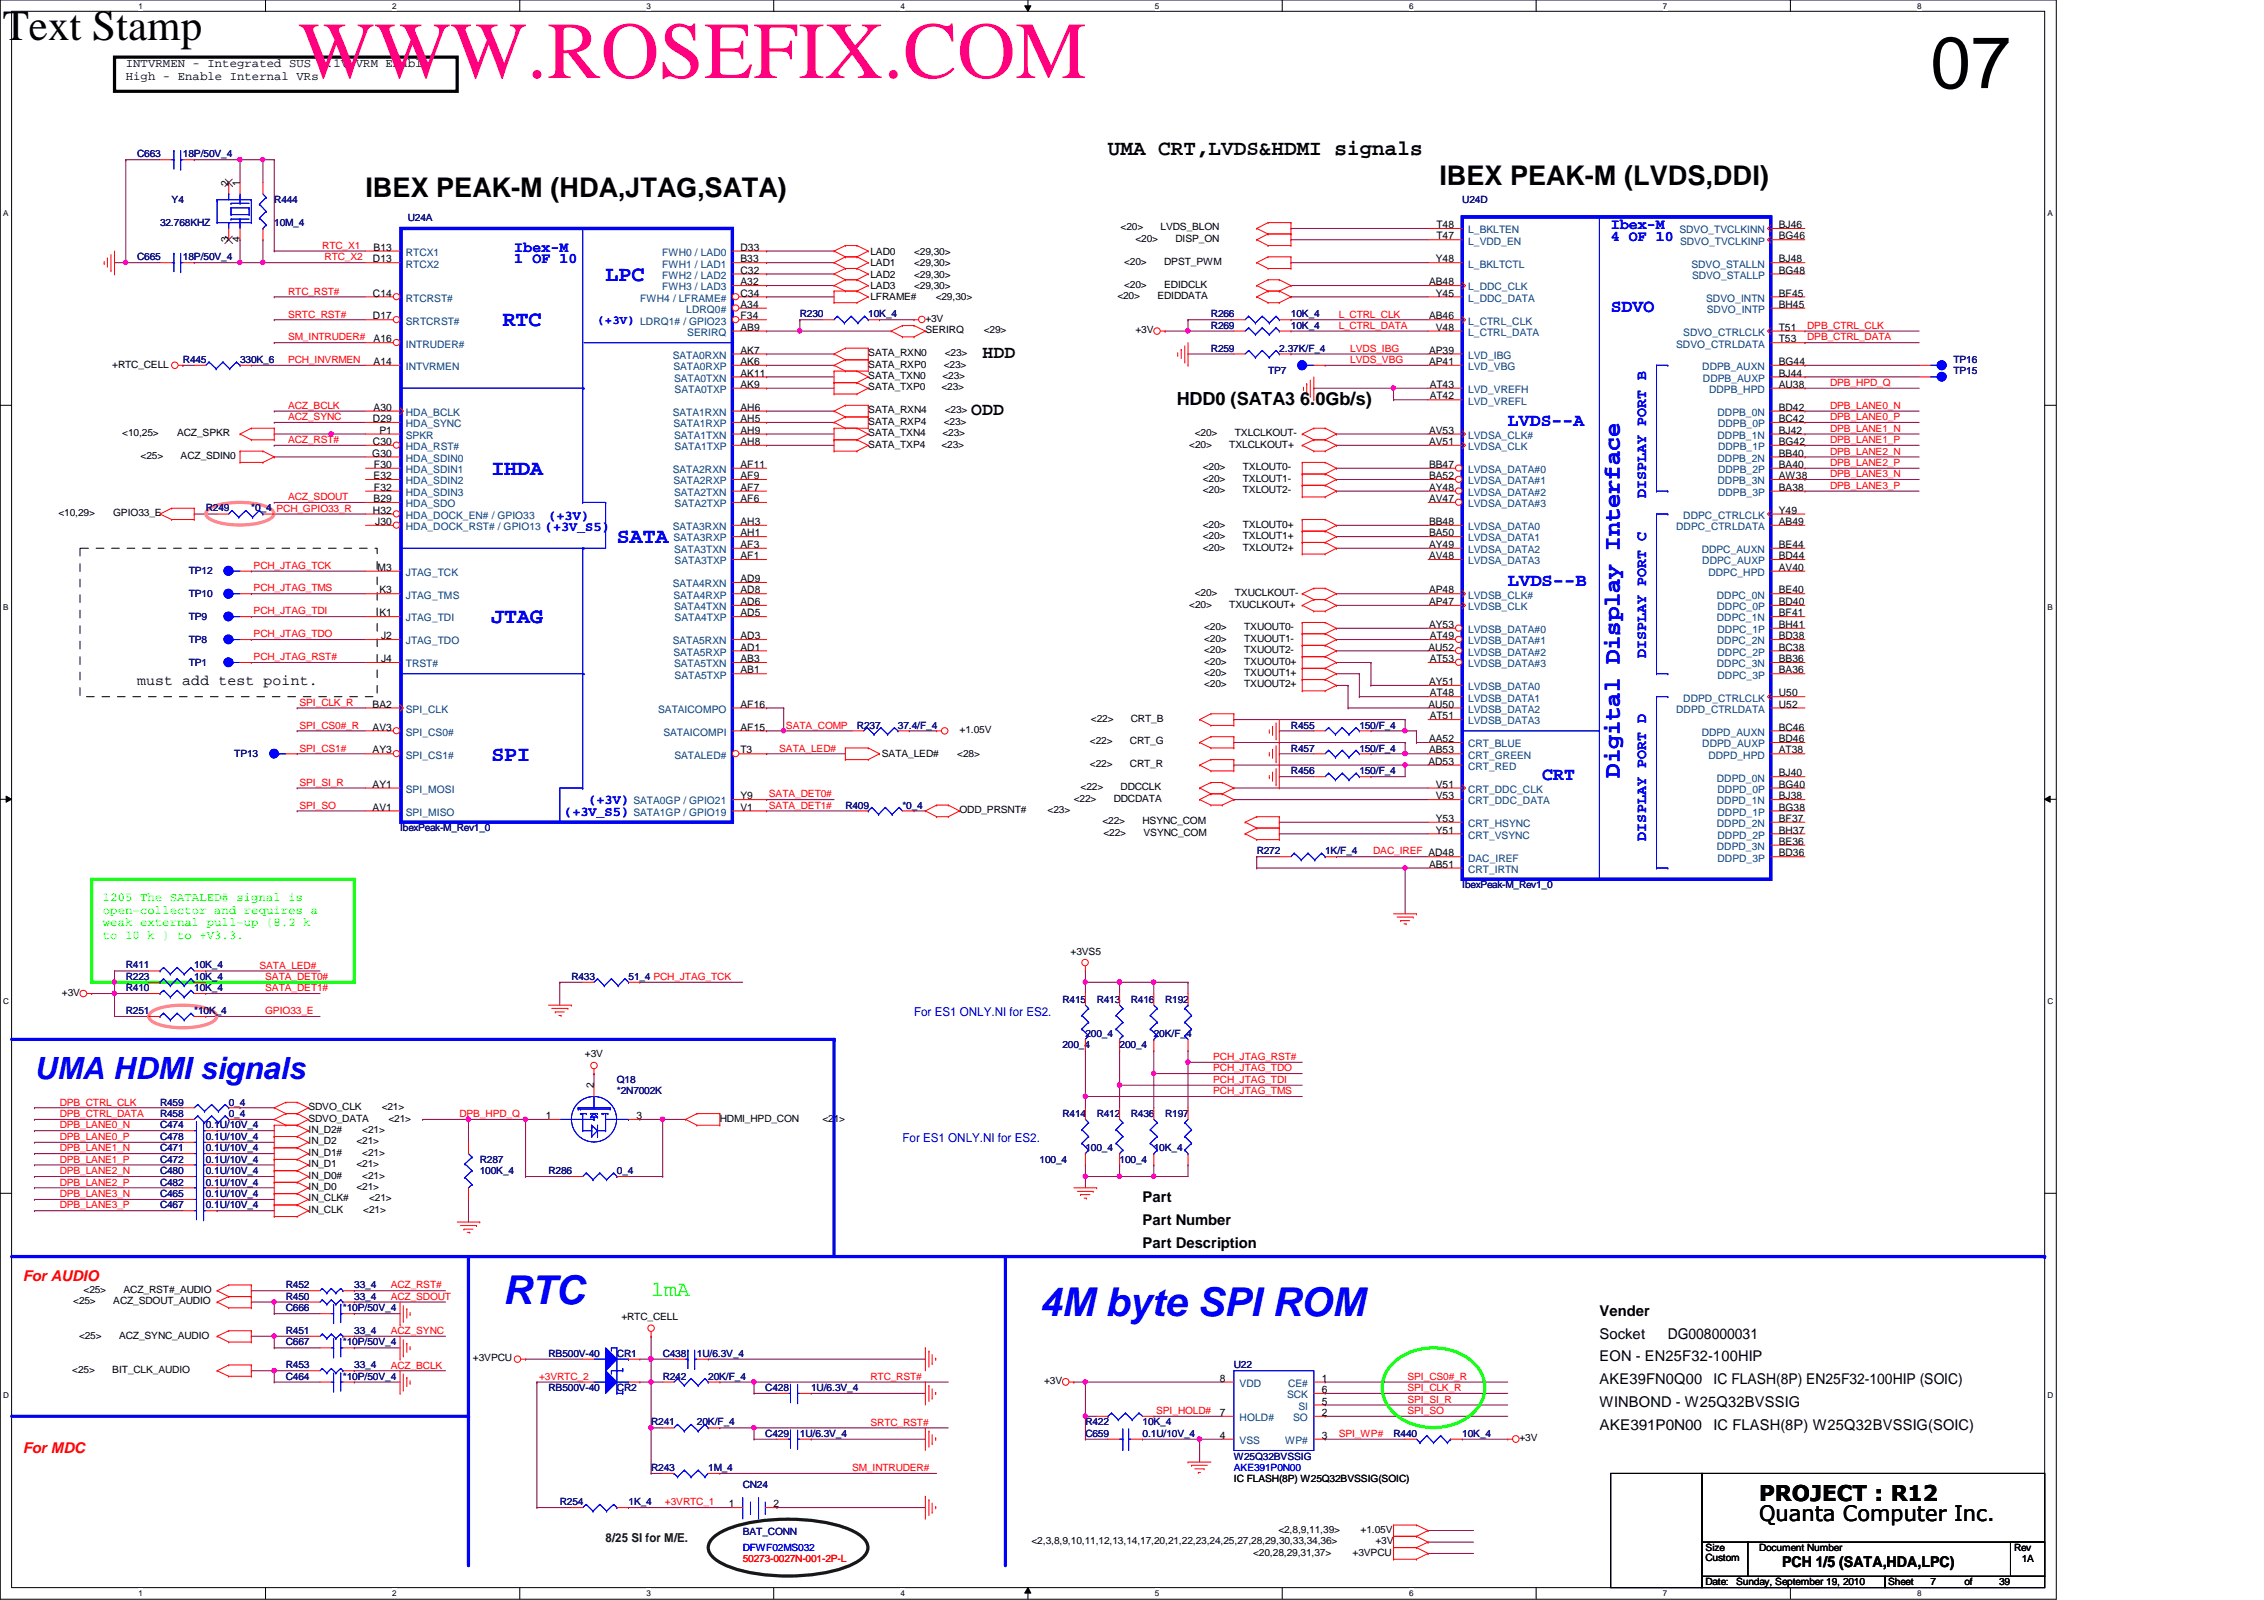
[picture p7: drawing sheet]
<svg xmlns="http://www.w3.org/2000/svg" width="297mm" height="210mm" viewBox="0 0 297 210" stroke-linecap="round" stroke-linejoin="round" font-family="sans-serif">
<defs><g id="words">
<text font-size="10.6" fill="#ff0080" x="39.2" y="10.2">WWW.ROSEFIX.COM</text>
<text font-size="9.6" x="253.3" y="11.6">07</text>
<text font-size="5.6" fill="#010101" x=".4" y="5.3">Text Stamp</text>
<g font-size="5.2" fill="#00f">
<text x="66" y="171.1">RTC</text>
<text x="136.4" y="172.6">4M byte SPI ROM</text>
</g>
<text font-size="4" fill="#00f" x="4.5" y="141.5">UMA HDMI signals</text>
<g font-size="3.6">
<text x="48" y="25.8">IBEX PEAK-M (HDA,JTAG,SATA)</text>
<text x="188.8" y="24.3">IBEX PEAK-M (LVDS,DDI)</text>
</g>
<text font-size="3.1" fill="#00f" x="212.5" y="102" transform="rotate(-90 212.5 102)">Digital Display Interface</text>
<g font-size="2.8">
<text x="145.4" y="20.3">UMA CRT,LVDS&amp;HDMI signals</text>
<text x="230.8" y="196.9">PROJECT : R12</text>
<text x="230.8" y="199.6">Quanta Computer Inc.</text>
</g>
<g font-size="2.8" fill="#00f">
<text x="79.5" y="36.8">LPC</text>
<text x="66" y="42.8">RTC</text>
<text x="64.5" y="62.3">IHDA</text>
<text x="80.9" y="71.3">SATA</text>
<text x="64.5" y="81.8">JTAG</text>
<text x="64.5" y="99.8">SPI</text>
</g>
<text font-size="2.8" fill="#0f0" x="85.4" y="170.1">1mA</text>
<g font-size="2.4" fill="#00f">
<text x="211.3" y="40.9">SDVO</text>
<text x="197.8" y="55.9">LVDS--A</text>
<text x="197.8" y="76.9">LVDS--B</text>
<text x="202.4" y="102.3">CRT</text>
</g>
<g font-size="2.4">
<text x="128.9" y="46.9">HDD</text>
<text x="154.4" y="53.1">HDD0 (SATA3 6.0Gb/s)</text>
<text x="127.4" y="54.4">ODD</text>
</g>
<g font-size="1.9" fill="#00f">
<text x="67.5" y="33.1">Ibex-M</text>
<text x="67.5" y="34.5">1 OF 10</text>
<text x="211.3" y="30.1">Ibex-M</text>
<text x="211.3" y="31.6">4 OF 10</text>
<text x="216" y="65.3" transform="rotate(-90 216 65.3)">DISPLAY PORT B</text>
<text x="216" y="86.3" transform="rotate(-90 216 86.3)">DISPLAY PORT C</text>
<text x="216" y="110.3" transform="rotate(-90 216 110.3)">DISPLAY PORT D</text>
</g>
<g font-size="1.9">
<text x="18" y="89.9">must add test point.</text>
<text x="149.9" y="157.6">Part</text>
<text x="149.9" y="160.7">Part Number</text>
<text x="149.9" y="163.7">Part Description</text>
<text x="209.8" y="172.6">Vender</text>
<text x="209.8" y="175.6">Socket</text>
<text x="209.8" y="178.6">EON - EN25F32-100HIP</text>
<text x="218.8" y="175.6">DG008000031</text>
<text x="209.8" y="184.6">WINBOND - W25Q32BVSSIG</text>
<text x="209.8" y="181.6">AKE39FN0Q00</text>
<text x="224.8" y="181.6">IC FLASH(8P) EN25F32-100HIP (SOIC)</text>
<text x="209.8" y="187.6">AKE391P0N00</text>
<text x="224.8" y="187.6">IC FLASH(8P) W25Q32BVSSIG(SOIC)</text>
<text x="233.8" y="205.6">PCH 1/5 (SATA,HDA,LPC)</text>
</g>
<g font-size="1.9" fill="#f00">
<text x="3" y="168.1">For AUDIO</text>
<text x="3" y="190.6">For MDC</text>
</g>
<g font-size="1.8" fill="#00f">
<text x="71.5" y="69.7">(+3V_S5)</text>
<text x="72" y="68.2">(+3V)</text>
<text x="74" y="107">(+3V_S5)</text>
<text x="77.2" y="105.5">(+3V)</text>
</g>
<g font-size="1.6">
<text x="16.5" y="8.8">INTVRMEN - Integrated SUS 1.1V VRM Enable</text>
<text x="16.5" y="10.5">High - Enable Internal VRs</text>
</g>
<g font-size="1.6" fill="#00f">
<text x="78.4" y="42.5">(+3V)</text>
<text x="119.9" y="133.3">For ES1 ONLY.NI for ES2.</text>
<text x="118.4" y="149.8">For ES1 ONLY.NI for ES2.</text>
</g>
<g font-size="1.6" fill="#0f0">
<text x="13.5" y="118.2">1205 The SATALED# signal is</text>
<text x="13.5" y="119.8">open-collector and requires a</text>
<text x="13.5" y="121.5">weak external pull-up (8.2 k</text>
<text x="13.5" y="123.2">to 10 k ) to +V3.3.</text>
</g>
<text font-size="1.6" fill="#004000" x="79.5" y="202.3">8/25 SI for M/E.</text>
<g font-size="1.4">
<text x="30" y="24.4" transform="rotate(-90 30 24.4)">2</text>
<text x="31.5" y="24.4" transform="rotate(-90 31.5 24.4)">1</text>
<text x="188.5" y="29.9">T48</text>
<text x="233.4" y="29.9">BJ46</text>
<text x="30" y="31.8" transform="rotate(-90 30 31.8)">3</text>
<text x="31.5" y="31.8" transform="rotate(-90 31.5 31.8)">4</text>
<text x="48.9" y="34.4">D13</text>
<text x="49" y="32.9">B13</text>
<text x="97.2" y="32.9">D33</text>
<text x="97.2" y="34.4">B33</text>
<text x="97.2" y="35.9">C32</text>
<text x="188.4" y="34.4">Y48</text>
<text x="188.5" y="31.4">T47</text>
<text x="233.4" y="31.4">BG46</text>
<text x="233.4" y="35.9">BG48</text>
<text x="233.4" y="34.4">BJ48</text>
<text x="48.9" y="38.9">C14</text>
<text x="48.9" y="41.9">D17</text>
<text x="97.2" y="37.4">A32</text>
<text x="97.2" y="41.9">F34</text>
<text x="97.2" y="38.9">C34</text>
<text x="97.2" y="40.4">A34</text>
<text x="187.5" y="41.9">AB46</text>
<text x="187.5" y="37.4">AB48</text>
<text x="188.4" y="38.9">Y45</text>
<text x="233.4" y="40.4">BH45</text>
<text x="233.4" y="38.9">BF45</text>
<text x="49" y="47.9">A14</text>
<text x="49" y="44.9">A16</text>
<text x="97.2" y="46.4">AK7</text>
<text x="97.2" y="47.9">AK6</text>
<text x="97.2" y="43.4">AB9</text>
<text x="187.5" y="46.4">AP39</text>
<text x="187.5" y="47.9">AP41</text>
<text x="188.4" y="43.4">V48</text>
<text x="233.4" y="43.4">T51</text>
<text x="233.4" y="44.9">T53</text>
<text x="233.4" y="47.9">BG44</text>
<text x="49" y="53.9">A30</text>
<text x="97.2" y="49.4">AK11</text>
<text x="97.2" y="50.9">AK9</text>
<text x="97.2" y="53.9">AH6</text>
<text x="187.6" y="50.9">AT43</text>
<text x="187.6" y="52.4">AT42</text>
<text x="233.4" y="53.9">BD42</text>
<text x="233.4" y="49.4">BJ44</text>
<text x="233.4" y="50.9">AU38</text>
<text x="48.8" y="59.9">G30</text>
<text x="48.9" y="55.4">D29</text>
<text x="48.9" y="58.4">C30</text>
<text x="49.8" y="56.9">P1</text>
<text x="97.2" y="55.4">AH5</text>
<text x="97.2" y="56.9">AH9</text>
<text x="97.2" y="58.4">AH8</text>
<text x="187.5" y="56.9">AV53</text>
<text x="187.5" y="58.4">AV51</text>
<text x="233.4" y="56.9">BJ42</text>
<text x="233.4" y="59.9">BB40</text>
<text x="233.4" y="55.4">BC42</text>
<text x="233.4" y="58.4">BG42</text>
<text x="49" y="62.9">E32</text>
<text x="49" y="65.9">B29</text>
<text x="49.1" y="61.4">F30</text>
<text x="49.1" y="64.4">F32</text>
<text x="97.2" y="61.4">AF11</text>
<text x="97.2" y="62.9">AF9</text>
<text x="97.2" y="64.4">AF7</text>
<text x="97.2" y="65.9">AF6</text>
<text x="187.5" y="61.4">BB47</text>
<text x="187.5" y="62.9">BA52</text>
<text x="187.5" y="64.4">AY48</text>
<text x="187.5" y="65.9">AV47</text>
<text x="233.4" y="62.9">AW38</text>
<text x="233.4" y="61.4">BA40</text>
<text x="233.4" y="64.4">BA38</text>
<text x="48.9" y="67.4">H32</text>
<text x="49.2" y="68.9">J30</text>
<text x="97.2" y="68.9">AH3</text>
<text x="97.2" y="70.4">AH1</text>
<text x="97.2" y="71.9">AF3</text>
<text x="187.5" y="68.9">BB48</text>
<text x="187.5" y="70.4">BA50</text>
<text x="187.5" y="71.9">AY49</text>
<text x="233.4" y="67.4">Y49</text>
<text x="233.4" y="68.9">AB49</text>
<text x="233.4" y="71.9">BE44</text>
<text x="49.5" y="74.9">M3</text>
<text x="49.8" y="77.9">K3</text>
<text x="97.2" y="73.4">AF1</text>
<text x="97.2" y="76.4">AD9</text>
<text x="97.2" y="77.9">AD8</text>
<text x="187.5" y="73.4">AV48</text>
<text x="187.5" y="77.9">AP48</text>
<text x="233.4" y="77.9">BE40</text>
<text x="233.4" y="73.4">BD44</text>
<text x="233.4" y="74.9">AV40</text>
<text x="49.8" y="80.9">K1</text>
<text x="50" y="83.9">J2</text>
<text x="97.2" y="79.4">AD6</text>
<text x="97.2" y="80.9">AD5</text>
<text x="97.2" y="83.9">AD3</text>
<text x="187.5" y="79.4">AP47</text>
<text x="187.5" y="82.4">AY53</text>
<text x="187.6" y="83.9">AT49</text>
<text x="233.4" y="80.9">BF41</text>
<text x="233.4" y="83.9">BD38</text>
<text x="233.4" y="82.4">BH41</text>
<text x="233.4" y="79.4">BD40</text>
<text x="50" y="86.9">J4</text>
<text x="97.2" y="85.3">AD1</text>
<text x="97.2" y="86.9">AB3</text>
<text x="97.2" y="88.3">AB1</text>
<text x="187.4" y="85.3">AU52</text>
<text x="187.5" y="89.9">AY51</text>
<text x="187.6" y="86.9">AT53</text>
<text x="233.4" y="86.9">BB36</text>
<text x="233.4" y="85.3">BC38</text>
<text x="233.4" y="88.3">BA36</text>
<text x="48.9" y="92.8">BA2</text>
<text x="48.9" y="95.8">AV3</text>
<text x="97.2" y="95.8">AF15</text>
<text x="97.2" y="92.8">AF16</text>
<text x="187.4" y="92.8">AU50</text>
<text x="187.6" y="91.4">AT48</text>
<text x="187.6" y="94.4">AT51</text>
<text x="233.4" y="91.4">U50</text>
<text x="233.4" y="92.8">U52</text>
<text x="233.4" y="95.8">BC46</text>
<text x="48.9" y="98.8">AY3</text>
<text x="97.2" y="98.8">T3</text>
<text x="187.4" y="100.3">AD53</text>
<text x="187.5" y="97.4">AA52</text>
<text x="187.5" y="98.8">AB53</text>
<text x="233.4" y="101.9">BJ40</text>
<text x="233.4" y="97.4">BD46</text>
<text x="233.4" y="98.8">AT38</text>
<text x="48.9" y="103.3">AY1</text>
<text x="48.9" y="106.3">AV1</text>
<text x="97.2" y="104.9">Y9</text>
<text x="97.2" y="106.3">V1</text>
<text x="188.4" y="103.3">V51</text>
<text x="188.4" y="104.9">V53</text>
<text x="188.4" y="107.8">Y53</text>
<text x="233.4" y="107.8">BF37</text>
<text x="233.4" y="104.9">BJ38</text>
<text x="233.4" y="103.3">BG40</text>
<text x="233.4" y="106.3">BG38</text>
<text x="187.5" y="113.8">AB51</text>
<text x="188.4" y="109.3">Y51</text>
<text x="233.4" y="110.8">BE36</text>
<text x="233.4" y="109.3">BH37</text>
<text x="233.4" y="112.4">BD36</text>
<text x="77.9" y="142.8" transform="rotate(-90 77.9 142.8)">2</text>
<text x="71.6" y="146.8">1</text>
<text x="83.5" y="146.8">3</text>
<text x="160.1" y="181.3">8</text>
<text x="160.1" y="185.8">7</text>
<text x="173.4" y="181.3">1</text>
<text x="173.4" y="182.8">6</text>
<text x="173.4" y="184.3">5</text>
<text x="173.4" y="185.8">2</text>
<text x="160.1" y="188.8">4</text>
<text x="173.4" y="188.8">3</text>
<text x="95.6" y="197.7">1</text>
<text x="101.5" y="197.7">2</text>
</g>
<g font-size="1.4" fill="#004080">
<text x="53.3" y="33.6">RTCX1</text>
<text x="53.3" y="35.1">RTCX2</text>
<text x="86.9" y="33.6">FWH0 / LAD0</text>
<text x="86.9" y="35.1">FWH1 / LAD1</text>
<text x="192.6" y="35.1">L_BKLTCTL</text>
<text x="192.6" y="30.6">L_BKLTEN</text>
<text x="192.6" y="32.1">L_VDD_EN</text>
<text x="220.3" y="30.6">SDVO_TVCLKINN</text>
<text x="220.4" y="32.1">SDVO_TVCLKINP</text>
<text x="221.9" y="35.1">SDVO_STALLN</text>
<text x="53.3" y="39.6">RTCRST#</text>
<text x="84" y="39.6">FWH4 / LFRAME#</text>
<text x="86.9" y="36.6">FWH2 / LAD2</text>
<text x="86.9" y="38.1">FWH3 / LAD3</text>
<text x="90" y="41.1">LDRQ0#</text>
<text x="192.6" y="38.1">L_DDC_CLK</text>
<text x="192.6" y="39.6">L_DDC_DATA</text>
<text x="222" y="36.6">SDVO_STALLP</text>
<text x="223.9" y="39.6">SDVO_INTN</text>
<text x="223.9" y="41.1">SDVO_INTP</text>
<text x="53.3" y="45.6">INTRUDER#</text>
<text x="53.3" y="42.6">SRTCRST#</text>
<text x="84" y="42.6">LDRQ1# / GPIO23</text>
<text x="88.3" y="47.1">SATA0RXN</text>
<text x="90.2" y="44.1">SERIRQ</text>
<text x="192.6" y="42.6">L_CTRL_CLK</text>
<text x="192.6" y="44.1">L_CTRL_DATA</text>
<text x="192.6" y="47.1">LVD_IBG</text>
<text x="219.9" y="45.6">SDVO_CTRLDATA</text>
<text x="220.8" y="44.1">SDVO_CTRLCLK</text>
<text x="53.3" y="48.6">INTVRMEN</text>
<text x="88.3" y="48.6">SATA0RXP</text>
<text x="88.4" y="50.1">SATA0TXN</text>
<text x="88.5" y="51.6">SATA0TXP</text>
<text x="192.6" y="51.6">LVD_VREFH</text>
<text x="192.6" y="53.1">LVD_VREFL</text>
<text x="192.6" y="48.6">LVD_VBG</text>
<text x="223.3" y="48.6">DDPB_AUXN</text>
<text x="223.4" y="50.1">DDPB_AUXP</text>
<text x="224.2" y="51.6">DDPB_HPD</text>
<text x="53.3" y="54.6">HDA_BCLK</text>
<text x="53.3" y="56">HDA_SYNC</text>
<text x="53.3" y="59.1">HDA_RST#</text>
<text x="53.3" y="57.6">SPKR</text>
<text x="88.3" y="54.6">SATA1RXN</text>
<text x="88.3" y="56">SATA1RXP</text>
<text x="88.4" y="57.6">SATA1TXN</text>
<text x="88.5" y="59.1">SATA1TXP</text>
<text x="192.6" y="57.6">LVDSA_CLK#</text>
<text x="192.6" y="59.1">LVDSA_CLK</text>
<text x="225.3" y="54.6">DDPB_0N</text>
<text x="225.3" y="57.6">DDPB_1N</text>
<text x="225.4" y="56">DDPB_0P</text>
<text x="225.4" y="59.1">DDPB_1P</text>
<text x="53.3" y="60.6">HDA_SDIN0</text>
<text x="53.3" y="62.1">HDA_SDIN1</text>
<text x="53.3" y="63.5">HDA_SDIN2</text>
<text x="53.3" y="65.1">HDA_SDIN3</text>
<text x="88.3" y="62.1">SATA2RXN</text>
<text x="88.3" y="63.5">SATA2RXP</text>
<text x="88.4" y="65.1">SATA2TXN</text>
<text x="192.6" y="62.1">LVDSA_DATA#0</text>
<text x="192.6" y="63.5">LVDSA_DATA#1</text>
<text x="192.6" y="65.1">LVDSA_DATA#2</text>
<text x="225.3" y="60.6">DDPB_2N</text>
<text x="225.3" y="63.5">DDPB_3N</text>
<text x="225.4" y="62.1">DDPB_2P</text>
<text x="225.4" y="65.1">DDPB_3P</text>
<text x="53.3" y="66.5">HDA_SDO</text>
<text x="53.3" y="68.1">HDA_DOCK_EN# / GPIO33</text>
<text x="53.3" y="69.6">HDA_DOCK_RST# / GPIO13</text>
<text x="88.3" y="69.6">SATA3RXN</text>
<text x="88.3" y="71">SATA3RXP</text>
<text x="88.5" y="66.5">SATA2TXP</text>
<text x="192.6" y="66.5">LVDSA_DATA#3</text>
<text x="192.6" y="69.6">LVDSA_DATA0</text>
<text x="192.6" y="71">LVDSA_DATA1</text>
<text x="219.9" y="69.6">DDPC_CTRLDATA</text>
<text x="220.8" y="68.1">DDPC_CTRLCLK</text>
<text x="53.3" y="75.6">JTAG_TCK</text>
<text x="88.3" y="77">SATA4RXN</text>
<text x="88.4" y="72.6">SATA3TXN</text>
<text x="88.5" y="74">SATA3TXP</text>
<text x="192.6" y="72.6">LVDSA_DATA2</text>
<text x="192.6" y="74">LVDSA_DATA3</text>
<text x="223.3" y="72.6">DDPC_AUXN</text>
<text x="223.3" y="74">DDPC_AUXP</text>
<text x="224.2" y="75.6">DDPC_HPD</text>
<text x="53.3" y="78.5">JTAG_TMS</text>
<text x="53.3" y="81.5">JTAG_TDI</text>
<text x="88.3" y="78.5">SATA4RXP</text>
<text x="88.4" y="80.1">SATA4TXN</text>
<text x="88.5" y="81.5">SATA4TXP</text>
<text x="192.6" y="78.5">LVDSB_CLK#</text>
<text x="192.6" y="80.1">LVDSB_CLK</text>
<text x="192.6" y="83.1">LVDSB_DATA#0</text>
<text x="225.3" y="78.5">DDPC_0N</text>
<text x="225.3" y="81.5">DDPC_1N</text>
<text x="225.3" y="83.1">DDPC_1P</text>
<text x="225.3" y="80.1">DDPC_0P</text>
<text x="53.3" y="84.5">JTAG_TDO</text>
<text x="53.3" y="87.5">TRST#</text>
<text x="88.3" y="84.5">SATA5RXN</text>
<text x="88.3" y="86">SATA5RXP</text>
<text x="88.4" y="87.5">SATA5TXN</text>
<text x="88.5" y="89">SATA5TXP</text>
<text x="192.6" y="84.5">LVDSB_DATA#1</text>
<text x="192.6" y="86">LVDSB_DATA#2</text>
<text x="192.6" y="87.5">LVDSB_DATA#3</text>
<text x="225.3" y="84.5">DDPC_2N</text>
<text x="225.3" y="87.5">DDPC_3N</text>
<text x="225.3" y="86">DDPC_2P</text>
<text x="225.3" y="89">DDPC_3P</text>
<text x="53.3" y="93.5">SPI_CLK</text>
<text x="86.4" y="93.5">SATAICOMPO</text>
<text x="192.6" y="90.6">LVDSB_DATA0</text>
<text x="192.6" y="92">LVDSB_DATA1</text>
<text x="192.6" y="93.5">LVDSB_DATA2</text>
<text x="192.6" y="95">LVDSB_DATA3</text>
<text x="219.9" y="93.5">DDPD_CTRLDATA</text>
<text x="220.8" y="92">DDPD_CTRLCLK</text>
<text x="53.3" y="96.5">SPI_CS0#</text>
<text x="53.3" y="99.5">SPI_CS1#</text>
<text x="87" y="96.5">SATAICOMPI</text>
<text x="88.5" y="99.5">SATALED#</text>
<text x="192.6" y="98">CRT_BLUE</text>
<text x="192.6" y="99.5">CRT_GREEN</text>
<text x="192.6" y="101">CRT_RED</text>
<text x="223.3" y="96.5">DDPD_AUXN</text>
<text x="223.3" y="98">DDPD_AUXP</text>
<text x="224.2" y="99.5">DDPD_HPD</text>
<text x="53.3" y="104">SPI_MOSI</text>
<text x="53.3" y="107">SPI_MISO</text>
<text x="83.1" y="105.5">SATA0GP / GPIO21</text>
<text x="83.1" y="107">SATA1GP / GPIO19</text>
<text x="192.6" y="104">CRT_DDC_CLK</text>
<text x="192.6" y="105.5">CRT_DDC_DATA</text>
<text x="225.3" y="102.5">DDPD_0N</text>
<text x="225.3" y="105.5">DDPD_1N</text>
<text x="225.3" y="104">DDPD_0P</text>
<text x="225.3" y="107">DDPD_1P</text>
<text x="192.6" y="108.5">CRT_HSYNC</text>
<text x="192.6" y="110">CRT_VSYNC</text>
<text x="192.6" y="113">DAC_IREF</text>
<text x="225.3" y="108.5">DDPD_2N</text>
<text x="225.3" y="111.5">DDPD_3N</text>
<text x="225.3" y="110">DDPD_2P</text>
<text x="225.3" y="113">DDPD_3P</text>
<text x="192.6" y="114.5">CRT_IRTN</text>
<text x="162.6" y="181.9">VDD</text>
<text x="168.9" y="183.4">SCK</text>
<text x="169" y="181.9">CE#</text>
<text x="170.3" y="185">SI</text>
<text x="162.6" y="189.4">VSS</text>
<text x="162.6" y="186.4">HOLD#</text>
<text x="168.6" y="189.4">WP#</text>
<text x="169.7" y="186.4">SO</text>
</g>
<g font-size="1.3" fill="#000080">
<text x="18" y="20.7">C663</text>
<text x="24" y="20.7">18P/50V_4</text>
<text x="21" y="29.6">32.768KHZ</text>
<text x="22.5" y="26.6">Y4</text>
<text x="36" y="26.6">R444</text>
<text x="36" y="29.6">10M_4</text>
<text x="53.5" y="29">U24A</text>
<text x="191.9" y="26.6">U24D</text>
<text x="18" y="34.1">C665</text>
<text x="24" y="34.1">18P/50V_4</text>
<text x="104.9" y="41.6">R230</text>
<text x="113.9" y="41.6">10K_4</text>
<text x="158.9" y="41.6">R266</text>
<text x="169.4" y="41.6">10K_4</text>
<text x="24" y="47.6">R445</text>
<text x="31.5" y="47.6">330K_6</text>
<text x="158.9" y="43.1">R269</text>
<text x="158.9" y="46.1">R259</text>
<text x="167.8" y="46.1">2.37K/F_4</text>
<text x="169.4" y="43.1">10K_4</text>
<text x="256.3" y="47.6">TP16</text>
<text x="166.4" y="49.1">TP7</text>
<text x="256.3" y="49.1">TP15</text>
<text x="27" y="67.1">R249</text>
<text x="33" y="67.1">*0_4 PCH_GPIO33_R</text>
<text x="24.8" y="75.4">TP12</text>
<text x="24.8" y="78.4">TP10</text>
<text x="24.8" y="81.4">TP9</text>
<text x="24.8" y="87.3">TP1</text>
<text x="24.8" y="84.3">TP8</text>
<text x="112.4" y="95.6">R237</text>
<text x="117.8" y="95.6">37.4/F_4</text>
<text x="169.4" y="95.6">R455</text>
<text x="178.3" y="95.6">150/F_4</text>
<text x="30.7" y="99.3">TP13</text>
<text x="169.4" y="101.6">R456</text>
<text x="169.4" y="98.6">R457</text>
<text x="178.3" y="101.6">150/F_4</text>
<text x="178.3" y="98.6">150/F_4</text>
<text x="110.9" y="106.1">R409</text>
<text x="118.4" y="106.1">*0_4</text>
<text x="52.5" y="109.1">IbexPeak-M_Rev1_0</text>
<text x="164.9" y="112.1">R272</text>
<text x="173.9" y="112.1">1K/F_4</text>
<text x="191.9" y="116.5">IbexPeak-M_Rev1_0</text>
<text x="16.5" y="128.6">R223</text>
<text x="16.5" y="127">R411</text>
<text x="16.5" y="130">R410</text>
<text x="25.5" y="128.6">10K_4</text>
<text x="25.5" y="127">10K_4</text>
<text x="25.5" y="130">10K_4</text>
<text x="75" y="128.6">R433</text>
<text x="82.5" y="128.6">51_4 PCH_JTAG_TCK</text>
<text x="139.4" y="131.5">R415</text>
<text x="143.9" y="131.5">R413</text>
<text x="148.4" y="131.5">R416</text>
<text x="152.9" y="131.5">R192</text>
<text x="16.5" y="133.1">R251</text>
<text x="25.5" y="133.1">*10K_4</text>
<text x="139.4" y="137.5">200_4</text>
<text x="142.4" y="136.1">200_4</text>
<text x="146.9" y="137.5">200_4</text>
<text x="151.4" y="136.1">20K/F_4</text>
<text x="80.9" y="142">Q18</text>
<text x="80.9" y="143.6">*2N7002K</text>
<text x="21" y="145">R459</text>
<text x="21" y="148">C474</text>
<text x="21" y="146.5">R458</text>
<text x="21" y="149.5">C478</text>
<text x="27" y="148">0.1U/10V_4</text>
<text x="27" y="149.5">0.1U/10V_4</text>
<text x="30" y="145">0_4</text>
<text x="30" y="146.5">0_4</text>
<text x="139.4" y="146.5">R414</text>
<text x="143.9" y="146.5">R412</text>
<text x="148.4" y="146.5">R436</text>
<text x="152.9" y="146.5">R197</text>
<text x="21" y="155.5">C482</text>
<text x="21" y="154">C480</text>
<text x="21" y="152.5">C472</text>
<text x="21" y="151">C471</text>
<text x="27" y="155.5">0.1U/10V_4</text>
<text x="27" y="154">0.1U/10V_4</text>
<text x="27" y="152.5">0.1U/10V_4</text>
<text x="27" y="151">0.1U/10V_4</text>
<text x="62.9" y="152.5">R287</text>
<text x="62.9" y="154">100K_4</text>
<text x="72" y="154">R286</text>
<text x="80.9" y="154">0_4</text>
<text x="136.4" y="152.5">100_4</text>
<text x="142.4" y="151">100_4</text>
<text x="146.9" y="152.5">100_4</text>
<text x="151.4" y="151">10K_4</text>
<text x="21" y="157">C465</text>
<text x="21" y="158.5">C467</text>
<text x="27" y="157">0.1U/10V_4</text>
<text x="27" y="158.5">0.1U/10V_4</text>
<text x="37.5" y="172">C666</text>
<text x="37.5" y="169">R452</text>
<text x="37.5" y="170.5">R450</text>
<text x="45" y="172">*10P/50V_4</text>
<text x="46.5" y="169">33_4</text>
<text x="46.5" y="170.5">33_4</text>
<text x="37.5" y="175">R451</text>
<text x="37.5" y="176.5">C667</text>
<text x="37.5" y="179.5">R453</text>
<text x="45" y="176.5">*10P/50V_4</text>
<text x="46.5" y="175">33_4</text>
<text x="46.5" y="179.5">33_4</text>
<text x="72" y="178">RB500V-40</text>
<text x="80.9" y="178">CR1</text>
<text x="86.9" y="178">C438</text>
<text x="91.4" y="178">1U/6.3V_4</text>
<text x="161.9" y="179.5">U22</text>
<text x="37.5" y="181">C464</text>
<text x="45" y="181">*10P/50V_4</text>
<text x="72" y="182.5">RB500V-40</text>
<text x="80.9" y="182.5">CR2</text>
<text x="86.9" y="181">R242</text>
<text x="92.9" y="181">20K/F_4</text>
<text x="100.4" y="182.5">C428</text>
<text x="106.4" y="182.5">1U/6.3V_4</text>
<text x="85.4" y="187">R241</text>
<text x="91.4" y="187">20K/F_4</text>
<text x="100.4" y="188.5">C429</text>
<text x="104.9" y="188.5">1U/6.3V_4</text>
<text x="142.4" y="187">R422</text>
<text x="142.4" y="188.5">C659</text>
<text x="149.9" y="187">10K_4</text>
<text x="149.9" y="188.5">0.1U/10V_4</text>
<text x="161.9" y="191.5">W25Q32BVSSIG</text>
<text x="182.8" y="188.5">R440</text>
<text x="191.9" y="188.5">10K_4</text>
<text x="73.4" y="197.5">R254</text>
<text x="82.5" y="197.5">1K_4</text>
<text x="85.4" y="193">R243</text>
<text x="92.9" y="193">1M_4</text>
<text x="97.4" y="195.2">CN24</text>
<text x="97.4" y="201.4">BAT_CONN</text>
</g>
<g font-size="1.3" fill="#f00">
<text x="42.3" y="32.6">RTC_X1</text>
<text x="42.6" y="34.2">RTC_X2</text>
<text x="37.8" y="41.7">SRTC_RST#</text>
<text x="37.8" y="38.7">RTC_RST#</text>
<text x="175.6" y="41.7">L_CTRL_CLK</text>
<text x="37.8" y="44.7">SM_INTRUDER#</text>
<text x="37.8" y="47.6">PCH_INVRMEN</text>
<text x="175.6" y="43.1">L_CTRL_DATA</text>
<text x="177.2" y="46.1">LVDS_IBG</text>
<text x="177.2" y="47.6">LVDS_VBG</text>
<text x="237.1" y="44.7">DPB_CTRL_DATA</text>
<text x="237.1" y="43.1">DPB_CTRL_CLK</text>
<text x="37.8" y="53.6">ACZ_BCLK</text>
<text x="240.1" y="53.6">DPB_LANE0_N</text>
<text x="240.1" y="50.6">DPB_HPD_Q</text>
<text x="37.8" y="58.1">ACZ_RST#</text>
<text x="37.8" y="55.1">ACZ_SYNC</text>
<text x="240.1" y="58.1">DPB_LANE1_P</text>
<text x="240.1" y="56.6">DPB_LANE1_N</text>
<text x="240.1" y="55.1">DPB_LANE0_P</text>
<text x="240.1" y="59.6">DPB_LANE2_N</text>
<text x="37.8" y="65.6">ACZ_SDOUT</text>
<text x="240.1" y="62.6">DPB_LANE3_N</text>
<text x="240.1" y="61.1">DPB_LANE2_P</text>
<text x="240.1" y="64.1">DPB_LANE3_P</text>
<text x="33.3" y="74.6">PCH_JTAG_TCK</text>
<text x="33.3" y="77.6">PCH_JTAG_TMS</text>
<text x="33.3" y="80.6">PCH_JTAG_TDI</text>
<text x="33.3" y="83.6">PCH_JTAG_TDO</text>
<text x="33.3" y="86.6">PCH_JTAG_RST#</text>
<text x="39.3" y="95.6">SPI_CS0#_R</text>
<text x="39.3" y="92.6">SPI_CLK_R</text>
<text x="103.1" y="95.6">SATA_COMP</text>
<text x="39.3" y="98.6">SPI_CS1#</text>
<text x="102.2" y="98.6">SATA_LED#</text>
<text x="39.3" y="106.1">SPI_SO</text>
<text x="39.3" y="103.1">SPI_SI_R</text>
<text x="100.9" y="104.6">SATA_DET0#</text>
<text x="100.9" y="106.1">SATA_DET1#</text>
<text x="180.2" y="112.1">DAC_IREF AD48</text>
<text x="34" y="127.1">SATA_LED#</text>
<text x="34.8" y="128.6">SATA_DET0#</text>
<text x="34.8" y="130">SATA_DET1#</text>
<text x="34.8" y="133.1">GPIO33_E</text>
<text x="159.2" y="140.5">PCH_JTAG_TDO</text>
<text x="159.2" y="139.1">PCH_JTAG_RST#</text>
<text x="159.2" y="142.1">PCH_JTAG_TDI</text>
<text x="159.2" y="143.6">PCH_JTAG_TMS</text>
<text x="7.8" y="148">DPB_LANE0_N</text>
<text x="7.8" y="149.6">DPB_LANE0_P</text>
<text x="7.8" y="146.6">DPB_CTRL_DATA</text>
<text x="7.8" y="145">DPB_CTRL_CLK</text>
<text x="60.3" y="146.6">DPB_HPD_Q</text>
<text x="7.8" y="154.1">DPB_LANE2_N</text>
<text x="7.8" y="152.5">DPB_LANE1_P</text>
<text x="7.8" y="151">DPB_LANE1_N</text>
<text x="7.8" y="155.5">DPB_LANE2_P</text>
<text x="7.8" y="157.1">DPB_LANE3_N</text>
<text x="7.8" y="158.5">DPB_LANE3_P</text>
<text x="51.3" y="170.5">ACZ_SDOUT</text>
<text x="51.3" y="169">ACZ_RST#</text>
<text x="51.3" y="175">ACZ_SYNC</text>
<text x="51.3" y="179.5">ACZ_BCLK</text>
<text x="70.7" y="181">+3VRTC_2</text>
<text x="114.2" y="181">RTC_RST#</text>
<text x="151.7" y="185.5">SPI_HOLD#</text>
<text x="184.7" y="185.5">SPI_SO</text>
<text x="184.7" y="184">SPI_SI_R</text>
<text x="184.7" y="181">SPI_CS0#_R</text>
<text x="184.7" y="182.5">SPI_CLK_R</text>
<text x="114.2" y="187">SRTC_RST#</text>
<text x="175.6" y="188.5">SPI_WP#</text>
<text x="87.2" y="197.5">+3VRTC_1</text>
<text x="111.8" y="193">SM_INTRUDER#</text>
<text x="97.4" y="205">50273-0027N-001-2P-L</text>
</g>
<g font-size="1.3">
<text x="114.2" y="33.4">LAD0</text>
<text x="114.2" y="34.9">LAD1</text>
<text x="119.9" y="33.4">&lt;29,30&gt;</text>
<text x="119.9" y="34.9">&lt;29,30&gt;</text>
<text x="147" y="30.2">&lt;20&gt;</text>
<text x="147.5" y="34.8">&lt;20&gt;</text>
<text x="149" y="31.7">&lt;20&gt;</text>
<text x="152.3" y="30.2">LVDS_BLON</text>
<text x="152.7" y="34.8">DPST_PWM</text>
<text x="154.2" y="31.7">DISP_ON</text>
<text x="114.2" y="39.4">LFRAME#</text>
<text x="114.2" y="36.4">LAD2</text>
<text x="114.2" y="37.9">LAD3</text>
<text x="119.9" y="36.4">&lt;29,30&gt;</text>
<text x="119.9" y="37.9">&lt;29,30&gt;</text>
<text x="122.8" y="39.4">&lt;29,30&gt;</text>
<text x="146.6" y="39.2">&lt;20&gt;</text>
<text x="147.5" y="37.7">&lt;20&gt;</text>
<text x="151.8" y="39.2">EDIDDATA</text>
<text x="152.7" y="37.7">EDIDCLK</text>
<text x="113.9" y="46.7">SATA_RXN0</text>
<text x="121.4" y="43.7">SERIRQ</text>
<text x="121.4" y="42.2">+3V</text>
<text x="123.9" y="46.7">&lt;23&gt;</text>
<text x="129.1" y="43.7">&lt;29&gt;</text>
<text x="149" y="43.7">+3V</text>
<text x="14.7" y="48.2">+RTC_CELL</text>
<text x="113.9" y="48.2">SATA_RXP0</text>
<text x="113.9" y="49.7">SATA_TXN0</text>
<text x="113.9" y="51.2">SATA_TXP0</text>
<text x="123.5" y="51.2">&lt;23&gt;</text>
<text x="123.7" y="49.7">&lt;23&gt;</text>
<text x="123.8" y="48.2">&lt;23&gt;</text>
<text x="16" y="57.2">&lt;10,25&gt;</text>
<text x="23.2" y="57.2">ACZ_SPKR</text>
<text x="113.9" y="54.2">SATA_RXN4</text>
<text x="113.9" y="55.7">SATA_RXP4</text>
<text x="113.9" y="57.2">SATA_TXN4</text>
<text x="113.9" y="58.7">SATA_TXP4</text>
<text x="123.5" y="58.7">&lt;23&gt;</text>
<text x="123.7" y="57.2">&lt;23&gt;</text>
<text x="123.8" y="55.7">&lt;23&gt;</text>
<text x="123.9" y="54.2">&lt;23&gt;</text>
<text x="156" y="58.7">&lt;20&gt;</text>
<text x="156.8" y="57.2">&lt;20&gt;</text>
<text x="161.3" y="58.7">TXLCLKOUT+</text>
<text x="162" y="57.2">TXLCLKOUT-</text>
<text x="18.5" y="60.2">&lt;25&gt;</text>
<text x="23.7" y="60.2">ACZ_SDIN0</text>
<text x="157.8" y="63.2">&lt;20&gt;</text>
<text x="157.8" y="64.7">&lt;20&gt;</text>
<text x="157.8" y="61.7">&lt;20&gt;</text>
<text x="163.1" y="63.2">TXLOUT1-</text>
<text x="163.1" y="64.7">TXLOUT2-</text>
<text x="163.1" y="61.7">TXLOUT0-</text>
<text x="7.7" y="67.7">&lt;10,29&gt;</text>
<text x="14.9" y="67.7">GPIO33_E</text>
<text x="157.8" y="70.7">&lt;20&gt;</text>
<text x="157.8" y="69.2">&lt;20&gt;</text>
<text x="163.1" y="70.7">TXLOUT1+</text>
<text x="163.1" y="69.2">TXLOUT0+</text>
<text x="157.8" y="72.2">&lt;20&gt;</text>
<text x="163.1" y="72.2">TXLOUT2+</text>
<text x="156" y="79.7">&lt;20&gt;</text>
<text x="156.8" y="78.2">&lt;20&gt;</text>
<text x="158" y="82.7">&lt;20&gt;</text>
<text x="161.3" y="79.7">TXUCLKOUT+</text>
<text x="162" y="78.2">TXUCLKOUT-</text>
<text x="163.2" y="82.7">TXUOUT0-</text>
<text x="158" y="84.2">&lt;20&gt;</text>
<text x="158" y="85.7">&lt;20&gt;</text>
<text x="158" y="88.7">&lt;20&gt;</text>
<text x="158" y="87.2">&lt;20&gt;</text>
<text x="163.2" y="84.2">TXUOUT1-</text>
<text x="163.2" y="85.7">TXUOUT2-</text>
<text x="163.2" y="88.7">TXUOUT1+</text>
<text x="163.2" y="87.2">TXUOUT0+</text>
<text x="143.1" y="94.7">&lt;22&gt;</text>
<text x="148.4" y="94.7">CRT_B</text>
<text x="158" y="90.2">&lt;20&gt;</text>
<text x="163.2" y="90.2">TXUOUT2+</text>
<text x="115.7" y="99.3">SATA_LED#</text>
<text x="125.6" y="99.3">&lt;28&gt;</text>
<text x="125.9" y="96.2">+1.05V</text>
<text x="143" y="97.7">&lt;22&gt;</text>
<text x="143" y="100.7">&lt;22&gt;</text>
<text x="148.2" y="97.7">CRT_G</text>
<text x="148.2" y="100.7">CRT_R</text>
<text x="125.9" y="106.7">ODD_PRSNT#</text>
<text x="137.5" y="106.7">&lt;23&gt;</text>
<text x="140.9" y="105.2">&lt;22&gt;</text>
<text x="141.8" y="103.7">&lt;22&gt;</text>
<text x="146.1" y="105.2">DDCDATA</text>
<text x="147" y="103.7">DDCCLK</text>
<text x="144.6" y="108.2">&lt;22&gt;</text>
<text x="144.8" y="109.7">&lt;22&gt;</text>
<text x="149.9" y="108.2">HSYNC_COM</text>
<text x="150" y="109.7">VSYNC_COM</text>
<text x="140.5" y="125.3">+3VS5</text>
<text x="8.1" y="130.6">+3V</text>
<text x="76.7" y="138.7">+3V</text>
<text x="40.5" y="148.6">IN_D2#</text>
<text x="40.5" y="147.2">SDVO_DATA</text>
<text x="40.5" y="145.6">SDVO_CLK</text>
<text x="47.5" y="148.6">&lt;21&gt;</text>
<text x="50.1" y="145.6">&lt;21&gt;</text>
<text x="51" y="147.2">&lt;21&gt;</text>
<text x="94.4" y="147.2">HDMI_HPD_CON</text>
<text x="107.9" y="147.2">&lt;21&gt;</text>
<text x="40.5" y="150.1">IN_D2</text>
<text x="40.5" y="151.6">IN_D1#</text>
<text x="40.5" y="153.1">IN_D1</text>
<text x="40.5" y="154.6">IN_D0#</text>
<text x="46.8" y="150.1">&lt;21&gt;</text>
<text x="46.8" y="153.1">&lt;21&gt;</text>
<text x="47.5" y="151.6">&lt;21&gt;</text>
<text x="47.5" y="154.6">&lt;21&gt;</text>
<text x="40.5" y="156.1">IN_D0</text>
<text x="40.5" y="157.6">IN_CLK#</text>
<text x="40.5" y="159.1">IN_CLK</text>
<text x="46.8" y="156.1">&lt;21&gt;</text>
<text x="47.7" y="159.1">&lt;21&gt;</text>
<text x="48.4" y="157.6">&lt;21&gt;</text>
<text x="9.6" y="171.1">&lt;25&gt;</text>
<text x="11" y="169.6">&lt;25&gt;</text>
<text x="14.9" y="171.1">ACZ_SDOUT_AUDIO</text>
<text x="16.2" y="169.6">ACZ_RST#_AUDIO</text>
<text x="81.5" y="173.2">+RTC_CELL</text>
<text x="10.4" y="175.6">&lt;25&gt;</text>
<text x="15.6" y="175.6">ACZ_SYNC_AUDIO</text>
<text x="62.1" y="178.6">+3VPCU</text>
<text x="9.5" y="180.1">&lt;25&gt;</text>
<text x="14.7" y="180.1">BIT_CLK_AUDIO</text>
<text x="137" y="181.6">+3V</text>
<text x="199.3" y="189.1">+3V</text>
<text x="161.9" y="194.5">IC FLASH(8P) W25Q32BVSSIG(SOIC)</text>
<text x="135.3" y="202.6">&lt;2,3,8,9,10,11,12,13,14,17,20,21,22,23,24,25,27,28,29,30,33,34,36&gt;</text>
<text x="167.7" y="201.1">&lt;2,8,9,11,39&gt;</text>
<text x="178.5" y="201.1">+1.05V</text>
<text x="180.5" y="202.6">+3V</text>
<text x="223.8" y="203.5">Size</text>
<text x="230.8" y="203.5">Document Number</text>
<text x="264.2" y="203.5">Rev</text>
<text x="164.4" y="204.1">&lt;20,28,29,31,37&gt;</text>
<text x="177.5" y="204.1">+3VPCU</text>
<text x="223.8" y="208">Date:</text>
<text x="223.8" y="204.8">Custom</text>
<text x="227.8" y="208">Sunday, September 19, 2010</text>
<text x="247.7" y="208">Sheet</text>
<text x="253.3" y="208">7</text>
<text x="257.8" y="208">of</text>
<text x="262.3" y="208">39</text>
<text x="265.3" y="205">1A</text>
</g>
<g font-size="1.3" fill="#00f">
<text x="161.9" y="193">AKE391P0N00</text>
<text x="97.4" y="203.5">DFWF02MS032</text>
</g>
<g font-size="1.1">
<text x="18.2" y="1.1">1</text>
<text x="51.5" y="1.1">2</text>
<text x="84.8" y="1.1">3</text>
<text x="118.1" y="1.1">4</text>
<text x="151.5" y="1.1">5</text>
<text x="184.9" y="1.1">6</text>
<text x="218.2" y="1.1">7</text>
<text x="251.5" y="1.1">8</text>
<text x=".4" y="28.3">A</text>
<text x="268.6" y="28.3">A</text>
<text x=".4" y="80">B</text>
<text x="268.6" y="80">B</text>
<text x=".4" y="131.7">C</text>
<text x="268.6" y="131.7">C</text>
<text x=".4" y="183.3">D</text>
<text x="268.6" y="183.3">D</text>
<text x="18.2" y="209.4">1</text>
<text x="51.5" y="209.4">2</text>
<text x="84.8" y="209.4">3</text>
<text x="118.1" y="209.4">4</text>
<text x="151.5" y="209.4">5</text>
<text x="184.9" y="209.4">6</text>
<text x="218.2" y="209.4">7</text>
<text x="251.5" y="209.4">8</text>
</g>
</g></defs>
<path d="M0 0h269.8v209.8h-269.8zM1.5 1.5h266.8v206.8h-266.8z" fill="none" stroke="#000" stroke-width=".13"/>
<g fill="#fff">
<path d="M18.2 .2h.6v1.2h-.6z"/>
<path d="M18.2 208.4h.6v1.2h-.6z"/>
</g>
<path d="M34.8 0v1.5M34.8 208.3v1.5" fill="none" stroke="#000" stroke-width=".13"/>
<g fill="#fff">
<path d="M51.5 .2h.6v1.2h-.6z"/>
<path d="M51.5 208.4h.6v1.2h-.6z"/>
</g>
<path d="M68.2 0v1.5M68.2 208.3v1.5" fill="none" stroke="#000" stroke-width=".13"/>
<g fill="#fff">
<path d="M84.8 .2h.6v1.2h-.6z"/>
<path d="M84.8 208.4h.6v1.2h-.6z"/>
</g>
<path d="M101.5 0v1.5M101.5 208.3v1.5" fill="none" stroke="#000" stroke-width=".13"/>
<g fill="#fff">
<path d="M118.1 .2h.6v1.2h-.6z"/>
<path d="M118.1 208.4h.6v1.2h-.6z"/>
</g>
<path d="M134.4 .8h.9l-.4 .7zM134.9 0v1.5M134.9 208.3l.4 .7h-.9zM134.9 208.3v1.5" fill="none" stroke="#000" stroke-width=".13"/>
<path d="M134.4 .8h.9l-.4 .7zM134.9 208.3l.4 .7h-.9z" fill="#000"/>
<g fill="#fff">
<path d="M151.5 .2h.6v1.2h-.6z"/>
<path d="M151.5 208.4h.6v1.2h-.6z"/>
</g>
<path d="M168.2 0v1.5M168.2 208.3v1.5" fill="none" stroke="#000" stroke-width=".13"/>
<g fill="#fff">
<path d="M184.9 .2h.6v1.2h-.6z"/>
<path d="M184.9 208.4h.6v1.2h-.6z"/>
</g>
<path d="M201.5 0v1.5M201.5 208.3v1.5" fill="none" stroke="#000" stroke-width=".13"/>
<g fill="#fff">
<path d="M218.2 .2h.6v1.2h-.6z"/>
<path d="M218.2 208.4h.6v1.2h-.6z"/>
</g>
<path d="M234.9 0v1.5M234.9 208.3v1.5" fill="none" stroke="#000" stroke-width=".13"/>
<g fill="#fff">
<path d="M251.5 .2h.6v1.2h-.6z"/>
<path d="M251.5 208.4h.6v1.2h-.6z"/>
<path d="M.4 27.3h.7v1.2h-.7z"/>
<path d="M268.6 27.3h.8v1.2h-.8z"/>
<path d="M.4 79h.7v1.2h-.7z"/>
<path d="M268.6 79h.8v1.2h-.8z"/>
</g>
<path d="M0 53.2h1.5M268.3 53.2h1.4" fill="none" stroke="#000" stroke-width=".13"/>
<g fill="#fff">
<path d="M.4 130.7h.8v1.2h-.8z"/>
<path d="M268.6 130.7h.8v1.2h-.8z"/>
</g>
<path d="M0 104.9h1.5M.8 104.4l.7 .5-.7 .3zM268.3 104.9l.7-.5v.8zM268.3 104.9h1.4" fill="none" stroke="#000" stroke-width=".13"/>
<path d="M.8 104.4l.7 .5-.7 .3zM268.3 104.9l.7-.5v.8z" fill="#000"/>
<g fill="#fff">
<path d="M.4 182.4h.8v1.2h-.8z"/>
<path d="M268.6 182.4h.8v1.2h-.8z"/>
</g>
<path d="M0 156.5h1.5M268.3 156.5h1.4" fill="none" stroke="#000" stroke-width=".13"/>
<path d="M36 59.9h.1M36 59.9h12M43.5 56.9h.1M43.5 56.9h4.5" fill="none" stroke="#800040" stroke-width=".13"/>
<circle cx="43.4" cy="56.9" r=".29" fill="#f0f"/>
<circle cx="43.4" cy="56.9" r=".29" fill="none" stroke="#f0f" stroke-width=".13"/>
<g fill="none" stroke="#800040" stroke-width=".13">
<path d="M100.6 35.9h.1M100.6 38.9h.1M100.6 34.5h.1M100.6 32.9h.1M100.6 37.5h.1M100.6 35.9h8.8M100.6 38.9h8.8M100.6 34.5h8.8M100.6 32.9h8.8M100.6 37.5h8.8M36 58.4h.1M36 55.4h.1"/>
<path d="M36 53.9h.1M36 58.4h12M36 55.4h12M36 53.9h12M104.9 43.4h.1M104.9 43.4h12M100.6 98.9h.1M100.6 98.9h10.3"/>
</g>
<circle cx="104.9" cy="43.4" r=".29" fill="#f0f"/>
<circle cx="104.9" cy="43.4" r=".29" fill="none" stroke="#f0f" stroke-width=".13"/>
<g fill="none" stroke="#800040" stroke-width=".13">
<path d="M36 38.9h.1M36 38.9h12M24 47.9h.1M24 47.9h1.5M33 47.9h.1M33 47.9h15M36 42h.1M36 45h.1M36 42h12M36 45h12M115.4 42h.1M115.4 42h4.5"/>
<path d="M39 98.9h.1M39 95.9h.1M39 92.9h.1M39 98.9h9M39 95.9h9M39 92.9h9M100.6 92.9h.1M100.6 92.9h2.2M102.8 92.9h.1M102.8 95.9h.1M102.8 95.9h9M102.8 92.9v3"/>
<path d="M119.3 95.9h.1M119.3 95.9h3.6"/>
</g>
<circle cx="102.8" cy="95.9" r=".29" fill="#f0f"/>
<circle cx="102.8" cy="95.9" r=".29" fill="none" stroke="#f0f" stroke-width=".13"/>
<g fill="none" stroke="#800040" stroke-width=".13">
<path d="M100.6 95.9h.1M100.6 95.9h2.2M39 106.4h.1M39 103.4h.1M39 106.4h9M39 103.4h9M149.9 188.8h.1M149.9 188.8h10.5M151.4 185.8h.1M151.4 185.8h9M157.4 188.8h.1M157.4 188.8v3"/>
<path d="M173.9 185.8h.1M173.9 184.3h.1M173.9 181.3h.1M173.9 182.8h.1M173.9 188.8h.1M173.9 185.8h23.9M173.9 184.3h23.9M173.9 181.3h23.9M173.9 182.8h23.9M173.9 188.8h10.5"/>
</g>
<circle cx="157.4" cy="188.8" r=".29" fill="#f0f"/>
<circle cx="157.4" cy="188.8" r=".29" fill="none" stroke="#f0f" stroke-width=".13"/>
<path d="M142.4 181.3h.1M142.4 181.3h18M191.9 188.8h.1M191.9 188.8h5.9" fill="none" stroke="#800040" stroke-width=".13"/>
<circle cx="142.4" cy="181.3" r=".29" fill="#f0f"/>
<circle cx="142.4" cy="181.3" r=".29" fill="none" stroke="#f0f" stroke-width=".13"/>
<path d="M85.4 181.3h.1M85.4 181.3v6" fill="none" stroke="#800040" stroke-width=".13"/>
<circle cx="85.4" cy="181.3" r=".29" fill="#f0f"/>
<circle cx="85.4" cy="181.3" r=".29" fill="none" stroke="#f0f" stroke-width=".13"/>
<path d="M70.4 181.3h.1M70.4 181.3v16.5M85.4 187.3h.1M85.4 187.3v6M94.4 193.3h.1M94.4 193.3h28.5M98.9 181.3h.1M98.9 181.3v1.5M106.4 188.8h.1M106.4 182.8h.1M106.4 188.8h15M106.4 182.8h15" fill="none" stroke="#800040" stroke-width=".13"/>
<circle cx="85.4" cy="187.3" r=".29" fill="#f0f"/>
<circle cx="85.4" cy="187.3" r=".29" fill="none" stroke="#f0f" stroke-width=".13"/>
<path d="M98.9 188.8h.1M98.9 182.8h.1M98.9 187.3h.1M98.9 188.8h3M98.9 182.8h3M98.9 187.3h25.5" fill="none" stroke="#800040" stroke-width=".13"/>
<circle cx="98.9" cy="187.3" r=".29" fill="#f0f"/>
<circle cx="98.9" cy="187.3" r=".29" fill="none" stroke="#f0f" stroke-width=".13"/>
<path d="M85.4 178.3h.1M85.4 178.3v3" fill="none" stroke="#800040" stroke-width=".13"/>
<circle cx="85.4" cy="178.3" r=".29" fill="#f0f"/>
<circle cx="85.4" cy="178.3" r=".29" fill="none" stroke="#f0f" stroke-width=".13"/>
<g fill="none" stroke="#800040" stroke-width=".13">
<path d="M69 178.3h.1M69 178.3h7.5M83.9 178.3h.1M83.9 178.3h4.5M85.4 178.3h.1M92.9 178.3h.1M92.9 178.3h28.5M70.4 181.3h.1M70.4 181.3h6.1M85.4 181.3h.1M85.4 181.3h1.5M94.4 181.3h.1"/>
<path d="M94.4 181.3h30M98.9 187.3h.1M98.9 181.3h.1M98.9 187.3v1.5"/>
</g>
<circle cx="98.9" cy="181.3" r=".29" fill="#f0f"/>
<circle cx="98.9" cy="181.3" r=".29" fill="none" stroke="#f0f" stroke-width=".13"/>
<path d="M85.4 175.3h.1M85.4 175.3v3M83.9 181.3h.1M83.9 181.3h1.5" fill="none" stroke="#800040" stroke-width=".13"/>
<circle cx="85.4" cy="178.3" r=".29" fill="#f0f"/>
<circle cx="85.4" cy="178.3" r=".29" fill="none" stroke="#f0f" stroke-width=".13"/>
<g fill="none" stroke="#800040" stroke-width=".13">
<path d="M70.4 197.8h.1M70.4 197.8h4.6M82.5 197.8h.1M82.5 197.8h13.4M85.4 187.3h.1M85.4 193.3h.1M85.4 187.3h1.5M85.4 193.3h1.5M101.9 197.8h.1M101.9 197.8h19.5M142.4 185.8h.1M142.4 181.3h.1"/>
<path d="M142.4 185.8h1.5M142.4 181.3v4.5"/>
</g>
<circle cx="142.4" cy="185.8" r=".29" fill="#f0f"/>
<circle cx="142.4" cy="185.8" r=".29" fill="none" stroke="#f0f" stroke-width=".13"/>
<g fill="none" stroke="#800040" stroke-width=".13">
<path d="M33 170.8h.1M33 170.8h3M36 170.8h.1M36 175.3h.1M36 170.8v1.5M36 175.3h4.5M46.5 176.8h.1M46.5 170.8h.1M46.5 175.3h.1M46.5 176.8h6M46.5 170.8h12M46.5 175.3h12"/>
<path d="M46.5 181.3h.1M46.5 181.3h6M140.9 181.3h.1M140.9 181.3h1.5M142.4 185.8h.1M142.4 188.8h.1M142.4 185.8v3M142.4 188.8h3"/>
</g>
<circle cx="35.9" cy="175.3" r=".29" fill="#f0f"/>
<circle cx="35.9" cy="175.3" r=".29" fill="none" stroke="#f0f" stroke-width=".13"/>
<path d="M33 175.3h.1M33 175.3h3M36 176.8h.1M36 175.3h.1M36 179.8h.1M36 176.8h6M36 175.3v1.5M36 179.8h4.5M46.5 179.8h.1M46.5 179.8h12" fill="none" stroke="#800040" stroke-width=".13"/>
<circle cx="35.9" cy="179.8" r=".29" fill="#f0f"/>
<circle cx="35.9" cy="179.8" r=".29" fill="none" stroke="#f0f" stroke-width=".13"/>
<path d="M33 179.8h.1M33 179.8h3M36 179.8h.1M36 170.8h.1M36 179.8v1.5M36 170.8h4.5M36 181.3h.1M36 181.3h6" fill="none" stroke="#800040" stroke-width=".13"/>
<circle cx="35.9" cy="170.8" r=".29" fill="#f0f"/>
<circle cx="35.9" cy="170.8" r=".29" fill="none" stroke="#f0f" stroke-width=".13"/>
<g fill="none" stroke="#800040" stroke-width=".13">
<path d="M164.9 112.4h.1M164.9 113.9h.1M164.9 113.9h22.5M164.9 112.4v1.5M184.4 113.9h.1M184.4 113.9v6M33 169.3h.1M33 169.3h7.5M36 172.3h.1M36 172.3h6M46.5 169.3h.1M46.5 172.3h.1"/>
<path d="M46.5 172.3h6M46.5 169.3h12"/>
</g>
<circle cx="184.3" cy="113.9" r=".29" fill="#f0f"/>
<circle cx="184.3" cy="113.9" r=".29" fill="none" stroke="#f0f" stroke-width=".13"/>
<g fill="none" stroke="#800040" stroke-width=".13">
<path d="M155.9 43.4h.1M155.9 42h.1M155.9 43.4h6M155.9 42h6M155.9 42v1.4M164.9 112.4h.1M164.9 112.4h2.9M167.8 107.9h.1M167.8 109.4h.1M167.8 107.9h19.6M167.8 109.4h19.6M175.3 112.4h.1"/>
<path d="M175.3 112.4h12.1M187.4 203.8h.1M187.4 202.3h.1M187.4 200.8h.1M187.4 203.8h5.9M187.4 202.3h5.9M187.4 200.8h5.9"/>
</g>
<circle cx="155.8" cy="43.4" r=".29" fill="#f0f"/>
<circle cx="155.8" cy="43.4" r=".29" fill="none" stroke="#f0f" stroke-width=".13"/>
<g fill="none" stroke="#800040" stroke-width=".13">
<path d="M155.9 46.4h.1M155.9 46.4h6M169.4 43.4h.1M169.4 42h.1M169.4 46.4h.1M169.4 46.4h18M169.4 43.4h18M169.4 42h18M182.8 50.9h.1M182.8 52.5h.1M182.8 50.9v1.6M182.8 52.5h4.6"/>
<path d="M182.8 50.9h4.6"/>
</g>
<circle cx="182.8" cy="50.9" r=".29" fill="#f0f"/>
<circle cx="182.8" cy="50.9" r=".29" fill="none" stroke="#f0f" stroke-width=".13"/>
<g fill="none" stroke="#800040" stroke-width=".13">
<path d="M152.9 43.4h.1M152.9 43.4h3M172.4 50.9h.1M172.4 50.9h10.4M173.9 47.9h.1M173.9 47.9h13.5M167.8 98.9h.1M167.8 98.9h4.6M179.9 95.9h.1M179.9 98.9h.1M179.9 98.9h4.5M184.4 94.4h.1"/>
<path d="M184.4 94.4v1.5h-4.5M161.9 103.4h.1M161.9 104.9h.1M161.9 103.4h25.5M161.9 104.9h25.5"/>
</g>
<circle cx="184.3" cy="98.9" r=".29" fill="#f0f"/>
<circle cx="184.3" cy="98.9" r=".29" fill="none" stroke="#f0f" stroke-width=".13"/>
<path d="M161.9 94.4h.1M161.9 97.4h.1M161.9 94.4h22.5M161.9 97.4h22.5M184.4 97.4h.1M184.4 97.4v1.5M161.9 100.4h.1M161.9 100.4h22.5M167.8 101.9h.1M167.8 101.9h4.6M179.9 101.9h.1M179.9 101.9h4.5" fill="none" stroke="#800040" stroke-width=".13"/>
<circle cx="184.3" cy="100.3" r=".29" fill="#f0f"/>
<circle cx="184.3" cy="100.3" r=".29" fill="none" stroke="#f0f" stroke-width=".13"/>
<g fill="none" stroke="#800040" stroke-width=".13">
<path d="M167.8 95.9h.1M167.8 95.9h4.6M184.4 98.9h.1M184.4 95.9h.1M184.4 95.9h1.4M184.4 98.9h3M185.8 97.4h.1M185.8 95.9h.1M185.8 97.4h1.6M185.8 95.9v1.5M184.4 100.4h.1M184.4 100.4v1.5"/>
<path d="M184.4 100.4h3"/>
</g>
<circle cx="184.3" cy="95.9" r=".29" fill="#f0f"/>
<circle cx="184.3" cy="95.9" r=".29" fill="none" stroke="#f0f" stroke-width=".13"/>
<g fill="none" stroke="#800040" stroke-width=".13">
<path d="M169.4 30h.1M169.4 31.5h.1M169.4 34.5h.1M169.4 37.5h.1M169.4 38.9h.1M169.4 30h18M169.4 31.5h18M169.4 34.5h18M169.4 37.5h18M169.4 38.9h18M100.6 43.4h.1M104.9 42h.1"/>
<path d="M104.9 42h3M104.9 42v1.4h-4.3M236.8 53.9h.1M236.8 58.4h.1M236.8 56.9h.1M236.8 55.4h.1M236.8 59.9h.1M236.8 45h.1M236.8 43.4h.1M236.8 50.9h.1M236.8 47.9h.1M236.8 49.4h.1"/>
<path d="M236.8 43.4h15M236.8 53.9h15M236.8 58.4h15M236.8 56.9h15M236.8 55.4h15M236.8 59.9h15M236.8 45h15M236.8 50.9h15M236.8 47.9h15M236.8 49.4h15M36 65.9h.1M36 65.9h12"/>
<path d="M236.8 62.9h.1M236.8 61.4h.1M236.8 64.4h.1M236.8 62.9h15M236.8 61.4h15M236.8 64.4h15M100.6 104.9h.1M100.6 106.4h.1M100.6 104.9h8.8M100.6 106.4h11.8M73.4 128.9h.1M73.4 128.9h3.1"/>
<path d="M73.4 128.9v3M83.9 128.9h.1M83.9 128.9h13.5M4.5 148.3h.1M4.5 148.3h19.5M69 146.9h.1M69 146.9h3M94.4 187.3h.1M94.4 187.3h4.5"/>
</g>
<circle cx="68.9" cy="146.8" r=".29" fill="#f0f"/>
<circle cx="68.9" cy="146.8" r=".29" fill="none" stroke="#f0f" stroke-width=".13"/>
<g fill="none" stroke="#800040" stroke-width=".13">
<path d="M4.5 154.3h.1M4.5 149.9h.1M4.5 152.8h.1M4.5 151.3h.1M4.5 157.4h.1M4.5 155.8h.1M4.5 146.9h.1M4.5 145.3h.1M4.5 158.8h.1M4.5 154.3h19.5M4.5 146.9h19.5M4.5 149.9h19.5"/>
<path d="M4.5 152.8h19.5M4.5 151.3h19.5M4.5 157.4h19.5M4.5 155.8h19.5M4.5 145.3h19.5M4.5 158.8h19.5M28.5 148.3h.1M28.5 152.8h.1M28.5 151.3h.1M28.5 154.3h.1M28.5 155.8h.1M28.5 149.9h.1"/>
<path d="M28.5 158.8h.1M28.5 157.4h.1M28.5 154.3h7.5M28.5 148.3h7.5M28.5 149.9h7.5M28.5 152.8h7.5M28.5 151.3h7.5M28.5 157.4h7.5M28.5 155.8h7.5M28.5 158.8h7.5M31.5 146.9h.1M31.5 145.3h.1"/>
<path d="M31.5 146.9h4.5M31.5 145.3h4.5M55.5 146.9h.1M55.5 146.9h6M61.5 146.9h.1M61.5 157.4h.1M61.5 146.9v3M61.5 157.4v2.9M69 154.3h.1M69 154.3h6M77.9 140.8h.1M77.9 140.8v1.6"/>
<path d="M83.9 146.9h.1M83.9 146.9h6.1M86.9 146.9h.1M86.9 146.9v7.4"/>
</g>
<circle cx="86.9" cy="146.8" r=".29" fill="#f0f"/>
<circle cx="86.9" cy="146.8" r=".29" fill="none" stroke="#f0f" stroke-width=".13"/>
<path d="M61.5 146.9h.1M61.5 146.9h7.5M82.5 154.3h4.4M86.9 154.3h.1" fill="none" stroke="#800040" stroke-width=".13"/>
<circle cx="61.4" cy="146.8" r=".29" fill="#f0f"/>
<circle cx="61.4" cy="146.8" r=".29" fill="none" stroke="#f0f" stroke-width=".13"/>
<g fill="none" stroke="#800040" stroke-width=".13">
<path d="M34.5 34.5h.1M34.5 34.5h13.5M36 32.9h.1M36 21h.1M36 32.9h12M36 21v11.9M175.3 56.9h.1M175.3 58.4h.1M175.3 56.9h12.1M175.3 58.4h12.1M33 74.9h.1M33 77.9h.1"/>
<path d="M33 77.9h15M33 74.9h15M36 67.4h.1M36 67.4h12M175.3 71.9h.1M175.3 61.4h.1M175.3 62.9h.1M175.3 64.4h.1M175.3 68.9h.1M175.3 70.4h.1M175.3 77.9h.1M175.3 79.4h.1"/>
<path d="M175.3 71.9h12.1M175.3 61.4h12.1M175.3 62.9h12.1M175.3 64.4h12.1M175.3 68.9h12.1M175.3 70.4h12.1M175.3 77.9h12.1M175.3 79.4h12.1M33 80.9h.1M33 83.9h.1M33 86.9h.1M33 83.9h15"/>
<path d="M33 86.9h15M33 80.9h15M175.3 82.4h.1M175.3 83.9h.1M175.3 85.4h.1M175.3 86.9h.1M175.3 88.4h.1M175.3 89.9h.1M175.3 89.9h1.6M175.3 82.4h12.1M175.3 83.9h12.1M175.3 85.4h12.1"/>
<path d="M175.3 86.9h4.6M175.3 88.4h3M176.9 89.9h.1M176.9 92.9h.1M176.9 89.9v3M176.9 92.9h10.5M178.3 91.4h.1M178.3 88.4h.1M178.3 91.4h9.1M178.3 88.4v3M179.9 89.9h.1M179.9 86.9h.1"/>
<path d="M179.9 89.9h7.5M179.9 86.9v3M69 146.9h.1M69 146.9v7.4"/>
</g>
<circle cx="34.5" cy="34.4" r=".29" fill="#f0f"/>
<circle cx="34.5" cy="34.4" r=".29" fill="none" stroke="#f0f" stroke-width=".13"/>
<path d="M16.5 34.5h.1M16.5 34.5h4.5M34.5 21h.1M34.5 21h1.5" fill="none" stroke="#800040" stroke-width=".13"/>
<circle cx="34.5" cy="20.9" r=".29" fill="#f0f"/>
<circle cx="34.5" cy="20.9" r=".29" fill="none" stroke="#f0f" stroke-width=".13"/>
<path d="M16.5 21h.1M16.5 21h4.5M16.5 21v13.5" fill="none" stroke="#800040" stroke-width=".13"/>
<circle cx="16.5" cy="34.4" r=".29" fill="#f0f"/>
<circle cx="16.5" cy="34.4" r=".29" fill="none" stroke="#f0f" stroke-width=".13"/>
<path d="M31.5 21h.1M31.5 21h3M34.5 21h.1M34.5 21v3" fill="none" stroke="#800040" stroke-width=".13"/>
<circle cx="31.5" cy="20.9" r=".29" fill="#f0f"/>
<circle cx="31.5" cy="20.9" r=".29" fill="none" stroke="#f0f" stroke-width=".13"/>
<path d="M31.5 34.5h.1M34.5 31.5h.1M34.5 31.5v3h-3" fill="none" stroke="#800040" stroke-width=".13"/>
<circle cx="31.5" cy="34.4" r=".29" fill="#f0f"/>
<circle cx="31.5" cy="34.4" r=".29" fill="none" stroke="#f0f" stroke-width=".13"/>
<g fill="none" stroke="#800040" stroke-width=".13">
<path d="M15 34.5h.1M15 34.5h1.5M25.5 34.5h.1M25.5 21h.1M25.5 21h6M31.5 21h.1M31.5 31.5h.1M31.5 21v3M31.5 31.5v3h-6M12 130.3h.1M12 130.3h3M15 127.4h.1"/>
<path d="M15 127.4h4.5M27 127.4h.1M27 127.4h15"/>
</g>
<circle cx="15" cy="130.3" r=".29" fill="#f0f"/>
<circle cx="15" cy="130.3" r=".29" fill="none" stroke="#f0f" stroke-width=".13"/>
<path d="M25.5 67.4h.1M25.5 67.4h3M15 130.3h.1M15 128.9h.1M15 128.9v4.4M15 130.3h4.5M15 128.9h4.5M27 128.9h.1M27 128.9h15" fill="none" stroke="#800040" stroke-width=".13"/>
<circle cx="15" cy="128.8" r=".29" fill="#f0f"/>
<circle cx="15" cy="128.8" r=".29" fill="none" stroke="#f0f" stroke-width=".13"/>
<g fill="none" stroke="#800040" stroke-width=".13">
<path d="M100.6 49.4h.1M100.6 47.9h.1M100.6 46.4h.1M100.6 50.9h.1M100.6 49.4h8.8M100.6 47.9h8.8M100.6 46.4h8.8M100.6 50.9h8.8M15 127.4h.1M15 127.4v1.5M15 133.3h4.5M19.5 133.3h.1"/>
<path d="M27 130.3h.1M27 133.3h.1M27 130.3h15M27 133.3h15M142.4 127.4h.1M142.4 137.8h.1M142.4 127.4v1.5M142.4 137.8v6M146.9 128.9h.1M146.9 128.9v1.4M151.4 128.9h.1M151.4 137.8h.1"/>
<path d="M151.4 128.9v1.4M151.4 137.8v7.5M155.9 128.9h.1M155.9 128.9v1.4M146.9 154.3h.1M146.9 154.3h4.5M151.4 140.8h.1"/>
</g>
<circle cx="151.3" cy="154.3" r=".29" fill="#f0f"/>
<circle cx="151.3" cy="154.3" r=".29" fill="none" stroke="#f0f" stroke-width=".13"/>
<circle cx="146.9" cy="154.3" r=".29" fill="#f0f"/>
<circle cx="146.9" cy="154.3" r=".29" fill="none" stroke="#f0f" stroke-width=".13"/>
<path d="M142.4 128.9h.1M142.4 128.9v1.4M146.9 137.8h.1M146.9 137.8v4.6M151.4 128.9h.1M151.4 128.9h4.5M155.9 139.4h.1M155.9 137.8h.1M155.9 137.8v7.5M151.4 140.8h.1M151.4 140.8h19.5" fill="none" stroke="#800040" stroke-width=".13"/>
<circle cx="151.3" cy="140.8" r=".29" fill="#f0f"/>
<circle cx="151.3" cy="140.8" r=".29" fill="none" stroke="#f0f" stroke-width=".13"/>
<path d="M155.9 139.4h.1M155.9 139.4h15" fill="none" stroke="#800040" stroke-width=".13"/>
<circle cx="155.8" cy="139.3" r=".29" fill="#f0f"/>
<circle cx="155.8" cy="139.3" r=".29" fill="none" stroke="#f0f" stroke-width=".13"/>
<path d="M142.4 154.3h.1M142.4 154.3h4.5M151.4 152.8h.1M151.4 152.8v1.5" fill="none" stroke="#800040" stroke-width=".13"/>
<circle cx="142.4" cy="154.3" r=".29" fill="#f0f"/>
<circle cx="142.4" cy="154.3" r=".29" fill="none" stroke="#f0f" stroke-width=".13"/>
<path d="M146.9 128.9h.1M146.9 128.9h4.5M146.9 152.8h.1M146.9 152.8v1.5" fill="none" stroke="#800040" stroke-width=".13"/>
<circle cx="151.3" cy="128.8" r=".29" fill="#f0f"/>
<circle cx="151.3" cy="128.8" r=".29" fill="none" stroke="#f0f" stroke-width=".13"/>
<circle cx="146.9" cy="128.8" r=".29" fill="#f0f"/>
<circle cx="146.9" cy="128.8" r=".29" fill="none" stroke="#f0f" stroke-width=".13"/>
<path d="M142.4 128.9h.1M142.4 128.9h4.5" fill="none" stroke="#800040" stroke-width=".13"/>
<circle cx="146.9" cy="128.8" r=".29" fill="#f0f"/>
<circle cx="146.9" cy="128.8" r=".29" fill="none" stroke="#f0f" stroke-width=".13"/>
<circle cx="142.4" cy="128.8" r=".29" fill="#f0f"/>
<circle cx="142.4" cy="128.8" r=".29" fill="none" stroke="#f0f" stroke-width=".13"/>
<path d="M142.4 143.8h.1M142.4 143.8v1.5M146.9 142.4h.1M146.9 142.4v2.9M146.9 142.4h24" fill="none" stroke="#800040" stroke-width=".13"/>
<circle cx="146.9" cy="142.3" r=".29" fill="#f0f"/>
<circle cx="146.9" cy="142.3" r=".29" fill="none" stroke="#f0f" stroke-width=".13"/>
<path d="M142.4 143.8h.1M142.4 143.8h28.5" fill="none" stroke="#800040" stroke-width=".13"/>
<circle cx="142.4" cy="143.8" r=".29" fill="#f0f"/>
<circle cx="142.4" cy="143.8" r=".29" fill="none" stroke="#f0f" stroke-width=".13"/>
<g fill="none" stroke="#800040" stroke-width=".13">
<path d="M36 56.9h.1M36 56.9h7.5M100.6 56.9h.1M100.6 58.4h.1M100.6 55.4h.1M100.6 53.9h.1M100.6 56.9h8.8M100.6 58.4h8.8M100.6 55.4h8.8M100.6 53.9h8.8M119.9 106.4h.1M119.9 106.4h1.5"/>
<path d="M142.4 154.3h.1M142.4 152.8h.1M142.4 152.8v3M151.4 154.3h.1M155.9 152.8h.1M155.9 152.8v1.5h-4.5"/>
</g>
<g fill="none" stroke="#f00" stroke-width=".13">
<path d="M13.7 34.6h.1M13.7 34.3v.3M14.1 33.9h.1M14.1 33.9v1.2M14.6 35.5h.1M14.6 33.4v2.1M15 35.9h.1M15 32.9v3M109.4 39.7h.1M109.4 38.2h.1M109.4 32.9h.1M109.4 34.5h.1"/>
<path d="M109.4 35.9h.1M109.4 37.5h.1M109.4 38.2h3M109.4 39.7h3M109.4 38.2v1.5M109.4 32.9l1.5 .8M109.4 34.5l1.5 .7M109.4 35.9l1.5 .8M109.4 37.5l1.5 .7M110.9 32.2h.1M110.9 33.7h.1M110.9 35.2h.1"/>
<path d="M110.9 36.7h.1M110.9 38.2h.1M110.9 32.2l-1.5 .7M110.9 32.2h1.5M110.9 33.7h1.5M110.9 33.7l-1.5 .8M110.9 35.2h1.5M110.9 35.2l-1.5 .7M110.9 36.7h1.5M110.9 36.7l-1.5 .8M112.4 38.2h.1M112.4 39.7h.1"/>
<path d="M112.4 32.2h.1M112.4 33.7h.1M112.4 35.2h.1M112.4 36.7h.1M112.4 38.2l1.5 .7M112.4 32.2l1.5 .7M112.4 33.7l1.5 .8M112.4 35.2l1.5 .7M112.4 36.7l1.5 .8M113.9 38.9h.1M113.9 32.9h.1M113.9 34.5h.1"/>
<path d="M113.9 35.9h.1M113.9 37.5h.1M113.9 38.9l-1.5 .8M113.9 32.9l-1.5 .8M113.9 34.5l-1.5 .7M113.9 35.9l-1.5 .8M113.9 37.5l-1.5 .7M164.9 30h.1M164.9 31.5h.1M164.9 34.5h.1M164.9 38.9h.1M164.9 37.5h.1"/>
<path d="M164.9 30l1.5 .7M164.9 31.5l1.5 .7M164.9 34.5l1.5 .7M164.9 38.9l1.5 .8M164.9 37.5l1.5 .7M166.4 30.7h.1M166.4 29.2h.1M166.4 32.2h.1M166.4 33.7h.1M166.4 35.2h.1M166.4 39.7h.1M166.4 38.2h.1"/>
<path d="M166.4 36.7h.1M166.4 38.2h1.4M166.4 39.7h1.4M166.4 32.2h3M166.4 33.7h3M166.4 35.2h3M166.4 36.7h1.4M166.4 30.7h3M166.4 29.2h3M166.4 29.2l-1.5 .8M166.4 30.7l-1.5 .8M166.4 33.7l-1.5 .8"/>
<path d="M166.4 38.2l-1.5 .7M166.4 36.7l-1.5 .8M167.8 39.7h.1M167.8 38.2h.1M167.8 36.7h.1M167.8 38.2l1.6 .7M167.8 36.7l1.6 .8M169.4 30.7h.1M169.4 29.2h.1M169.4 32.2h.1M169.4 33.7h.1M169.4 35.2h.1"/>
<path d="M169.4 38.9h.1M169.4 37.5h.1M169.4 29.2v3M169.4 33.7v1.5M169.4 38.9l-1.6 .8M169.4 37.5l-1.6 .7M23.4 47.9h.6M24 47.9h.1M31.5 59.2h.1M31.5 56.9h.1M31.5 59.2h3M31.5 59.2v1.5"/>
<path d="M31.5 56.9l1.5 .8M33 56.2h.1M33 57.7h.1M33 56.2l-1.5 .7M33 56.2h3M33 57.7h3M34.5 59.2h.1M34.5 59.2l1.5 .7M36 59.9h.1M36 56.2h.1M36 57.7h.1M36 59.9l-1.5 .8"/>
<path d="M36 56.2v1.5M109.4 46.4h.1M109.4 47.9h.1M109.4 48.7h.1M109.4 50.2h.1M109.4 51.7h.1M109.4 53.9h.1M109.4 55.4h.1M109.4 56.2h.1M109.4 57.7h.1M109.4 59.2h.1M109.4 59.2h3"/>
<path d="M109.4 56.2h4.5M109.4 57.7h3M109.4 48.7v3M109.4 56.2v3M109.4 46.4l1.5 .8M109.4 47.9l1.5 .8M109.4 48.7h4.5M109.4 50.2h3M109.4 51.7h3M109.4 53.9l1.5 .8M109.4 55.4l1.5 .8M110.9 45.7h.1"/>
<path d="M110.9 47.2h.1M110.9 48.7h.1M110.9 53.2h.1M110.9 54.7h.1M110.9 56.2h.1M110.9 45.7h3M110.9 45.7l-1.5 .7M110.9 47.2h3M110.9 47.2l-1.5 .7M110.9 53.2h3M110.9 53.2l-1.5 .7M110.9 54.7h3"/>
<path d="M110.9 54.7l-1.5 .7M112.4 48.7h.1M112.4 50.2h.1M112.4 51.7h.1M112.4 56.2h.1M112.4 57.7h.1M112.4 59.2h.1M112.4 48.7l1.5 .7M112.4 50.2l1.5 .7M112.4 56.2l1.5 .7M112.4 57.7l1.5 .7M113.9 47.2h.1"/>
<path d="M113.9 45.7h.1M113.9 48.7h.1M113.9 49.4h.1M113.9 50.9h.1M113.9 54.7h.1M113.9 53.2h.1M113.9 56.2h.1M113.9 56.9h.1M113.9 58.4h.1M113.9 45.7v3M113.9 53.2v3M113.9 49.4l-1.5 .8"/>
<path d="M113.9 50.9l-1.5 .8M113.9 56.9l-1.5 .8M113.9 58.4l-1.5 .8M116.9 43.4h.1M116.9 43.4l1.5 .8M118.4 42.7h.1M118.4 44.2h.1M118.4 42.7l-1.5 .7M118.4 42.7h1.5M118.4 44.2h1.5M119.9 42.7h.1M119.9 44.2h.1"/>
<path d="M119.9 42h.1M119.9 42.7l1.5 .7M119.9 42h.6M121.4 43.4h.1M121.4 43.4l-1.5 .8M152.3 43.4h.6M152.9 43.4h.1M154.5 46.6h.1M154.5 46.3v.3M155 45.8h.1M155 45.8v1.2M155.4 47.5h.1"/>
<path d="M155.4 45.4v2.1M155.9 47.9h.1M155.9 45v2.9M170.9 56.9h.1M170.9 58.4h.1M170.9 56.9l1.5 .8M170.9 58.4l1.5 .8M171 51.1h.1M171 50.8v.3M171.4 50.3h.1M171.4 50.3v1.2M171.9 52h.1"/>
<path d="M171.9 49.9v2.1M172.4 57.7h.1M172.4 56.2h.1M172.4 59.2h.1M172.4 52.5h.1M172.4 59.2h1.5M172.4 56.2h1.5M172.4 57.7h1.5M172.4 56.2l-1.5 .7M172.4 57.7l-1.5 .7M172.4 49.4v3.1M173.9 57.7h.1"/>
<path d="M173.9 56.2h.1M173.9 59.2h.1M173.9 56.2l1.4 .7M173.9 57.7l1.4 .7M175.3 56.9h.1M175.3 58.4h.1M175.3 56.9l-1.4 .8M175.3 58.4l-1.4 .8M21 67.4h.1M21 67.4l1.5 .8M22.5 66.7h.1M22.5 68.2h.1"/>
<path d="M22.5 66.7l-1.5 .7M22.5 66.7h3M22.5 68.2h3M25.5 66.7h.1M25.5 68.2h.1M25.5 66.7v1.5M31.5 60.7h.1M31.5 60.7h3M34.5 60.7h.1M170.9 71.2h.1M170.9 69.7h.1M170.9 72.7h.1"/>
<path d="M170.9 68.2h.1M170.9 79.4h.1M170.9 77.9h.1M170.9 63.7h.1M170.9 62.2h.1M170.9 65.2h.1M170.9 60.7h.1M170.9 60.7h3M170.9 68.2h3M170.9 69.7h3M170.9 71.2h3M170.9 60.7v4.5"/>
<path d="M170.9 68.2v4.5M170.9 72.7h3M170.9 79.4l1.5 .8M170.9 77.9l1.5 .8M170.9 62.2h3M170.9 63.7h3M170.9 65.2h3M172.4 78.7h.1M172.4 77.2h.1M172.4 78.7h1.5M172.4 78.7l-1.5 .7M172.4 77.2h1.5"/>
<path d="M172.4 77.2l-1.5 .7M173.9 69.7h.1M173.9 71.2h.1M173.9 72.7h.1M173.9 68.2h.1M173.9 78.7h.1M173.9 77.2h.1M173.9 62.2h.1M173.9 63.7h.1M173.9 65.2h.1M173.9 60.7h.1M173.9 69.7l1.4 .7"/>
<path d="M173.9 71.2l1.4 .7M173.9 68.2l1.4 .7M173.9 78.7l1.4 .7M173.9 77.2l1.4 .7M173.9 62.2l1.4 .7M173.9 63.7l1.4 .7M173.9 60.7l1.4 .7M175.3 70.4h.1M175.3 71.9h.1M175.3 68.9h.1M175.3 79.4h.1M175.3 77.9h.1"/>
<path d="M175.3 62.9h.1M175.3 64.4h.1M175.3 61.4h.1M175.3 70.4l-1.4 .8M175.3 71.9l-1.4 .8M175.3 68.9l-1.4 .8M175.3 79.4l-1.4 .8M175.3 77.9l-1.4 .8M175.3 62.9l-1.4 .8M175.3 64.4l-1.4 .8M175.3 61.4l-1.4 .8M110.9 99.7h.1"/>
<path d="M110.9 98.1h.1M110.9 98.1h3M110.9 99.7h3M110.9 98.1v1.6M113.9 98.1h.1M113.9 99.7h.1M113.9 98.1l1.5 .8M115.4 98.9h.1M115.4 98.9l-1.5 .8M122.9 95.9h.1M122.9 95.9h.6M157.4 94.4h.1"/>
<path d="M157.4 97.4h.1M157.4 94.4l1.5 .8M157.4 97.4l1.5 .7M158.9 93.6h.1M158.9 95.2h.1M158.9 96.6h.1M158.9 98.1h.1M158.9 99.7h.1M158.9 98.1h3M158.9 99.7h3M158.9 99.7l-1.5 .7M158.9 93.6l-1.5 .8"/>
<path d="M158.9 93.6h3M158.9 95.2h3M158.9 96.6l-1.5 .8M158.9 96.6h3M161.9 93.6h.1M161.9 95.2h.1M161.9 96.6h.1M161.9 98.1h.1M161.9 99.7h.1M161.9 93.6v1.6M161.9 96.6v1.5M161.9 99.7v1.4"/>
<path d="M166.5 96.1h.1M166.5 99.1h.1M166.5 95.8v.3M166.5 98.7v.4M167 95.3h.1M167 98.3h.1M167 95.3v1.2M167 98.3v1.2M167.4 96.9h.1M167.4 99.9h.1M167.4 94.8v2.1M167.4 97.8v2.1"/>
<path d="M167.8 97.4h.1M167.8 94.4v9M170.9 83.1h.1M170.9 84.7h.1M170.9 81.7h.1M170.9 86.1h.1M170.9 87.7h.1M170.9 89.2h.1M170.9 90.6h.1M170.9 81.7v8.9M170.9 84.7h3M170.9 83.1h3"/>
<path d="M170.9 81.7h3M170.9 86.1h3M170.9 89.2h3M170.9 87.7h3M170.9 90.6h3M172.4 80.2h.1M172.4 80.2h1.5M173.9 80.2h.1M173.9 84.7h.1M173.9 83.1h.1M173.9 81.7h.1M173.9 86.1h.1"/>
<path d="M173.9 89.2h.1M173.9 87.7h.1M173.9 90.6h.1M173.9 83.1l1.4 .8M173.9 81.7l1.4 .7M173.9 84.7l1.4 .7M173.9 87.7l1.4 .7M173.9 86.1l1.4 .8M173.9 89.2l1.4 .7M175.3 83.9h.1M175.3 82.4h.1M175.3 85.4h.1"/>
<path d="M175.3 88.4h.1M175.3 86.9h.1M175.3 89.9h.1M175.3 83.9l-1.4 .8M175.3 82.4l-1.4 .7M175.3 85.4l-1.4 .7M175.3 88.4l-1.4 .8M175.3 86.9l-1.4 .8M175.3 89.9l-1.4 .7M121.4 106.4h.1M121.4 106.4l1.5 .7M122.9 105.6h.1"/>
<path d="M122.9 107.1h.1M122.9 107.1h1.5M122.9 105.6h1.5M122.9 105.6l-1.5 .8M124.4 105.6h.1M124.4 107.1h.1M124.4 105.6l1.5 .8M125.9 106.4h.1M125.9 106.4l-1.5 .7M157.4 100.4h.1M157.4 103.4h.1M157.4 104.9h.1"/>
<path d="M157.4 100.4l1.5 .7M157.4 103.4l1.5 .7M157.4 104.9l1.5 .7M158.9 101.1h.1M158.9 102.7h.1M158.9 104.1h.1M158.9 105.6h.1M158.9 101.1h3M158.9 102.7l-1.5 .7M158.9 102.7h1.5M158.9 104.1h1.5M158.9 104.1l-1.5 .8"/>
<path d="M158.9 105.6h1.5M160.4 102.7h.1M160.4 104.1h.1M160.4 105.6h.1M160.4 102.7l1.5 .7M160.4 104.1l1.5 .8M161.9 101.1h.1M161.9 103.4h.1M161.9 104.9h.1M161.9 103.4l-1.5 .7M161.9 104.9l-1.5 .7M163.4 109.4h.1"/>
<path d="M163.4 107.9h.1M163.4 109.4l1.5 .8M163.4 107.9l1.5 .7M164.9 108.6h.1M164.9 110.2h.1M164.9 107.1h.1M164.9 108.6l-1.5 .8M164.9 108.6h2.9M164.9 110.2h2.9M164.9 107.1l-1.5 .8M164.9 107.1h2.9M166.5 102h.1"/>
<path d="M166.5 101.7v.3M167 101.3h.1M167 101.3v1.2M167.4 103h.1M167.4 100.8v2.2M167.8 108.6h.1M167.8 110.2h.1M167.8 107.1h.1M167.8 100.4h.1M167.8 103.4h.1M167.8 107.1v3.1M182.8 119.9h3"/>
<path d="M185.8 119.9h.1M11.4 130.3h.6M12 130.3h.1M72 131.9h3M72.4 132.3h2.1M72.9 132.8h.1M72.9 132.8h1.1M73.3 133.2h.3M73.6 133.2h.1M74.5 132.3h.1M75 131.9h.1M142.4 127.4h.1"/>
<path d="M142.4 126.7v.7M183.3 120.3h2.1M183.8 120.8h.1M183.8 120.8h1.2M184.2 121.2h.3M184.5 121.2h.1M185.4 120.3h.1M36 150.6h.1M36 149.1h.1M36 156.6h.1M36 155.1h.1M36 152.1h.1"/>
<path d="M36 153.6h.1M36 147.6h.1M36 146.9h.1M36 158.1h.1M36 159.6h.1M36 145.3h.1M36 147.6v12M36 147.6h3M36 149.1h3M36 150.6h3M36 155.1h3M36 156.6h3"/>
<path d="M36 152.1h3M36 153.6h3M36 146.9l1.5 .7M36 158.1h3M36 159.6h3M36 145.3l1.5 .8M37.5 146.1h.1M37.5 147.6h.1M37.5 144.6h.1M37.5 146.1h1.5M37.5 146.1l-1.5 .8M37.5 144.6l-1.5 .7"/>
<path d="M37.5 144.6h1.5M39 149.1h.1M39 150.6h.1M39 155.1h.1M39 156.6h.1M39 152.1h.1M39 153.6h.1M39 147.6h.1M39 146.1h.1M39 158.1h.1M39 159.6h.1M39 144.6h.1"/>
<path d="M39 149.1l1.5 .8M39 155.1l1.5 .7M39 150.6l1.5 .7M39 152.1l1.5 .7M39 147.6l1.5 .7M39 146.1l1.5 .8M39 156.6l1.5 .8M39 158.1l1.5 .7M39 153.6l1.5 .7M39 144.6l1.5 .7M40.5 149.9h.1M40.5 155.8h.1"/>
<path d="M40.5 151.3h.1M40.5 152.8h.1M40.5 148.3h.1M40.5 146.9h.1M40.5 157.4h.1M40.5 158.8h.1M40.5 154.3h.1M40.5 145.3h.1M40.5 149.9l-1.5 .7M40.5 155.8l-1.5 .8M40.5 151.3l-1.5 .8M40.5 152.8l-1.5 .8"/>
<path d="M40.5 148.3l-1.5 .8M40.5 146.9l-1.5 .7M40.5 157.4l-1.5 .7M40.5 158.8l-1.5 .8M40.5 154.3l-1.5 .8M40.5 145.3l-1.5 .8M77.9 140.8h.1M77.9 140.3v.5M90 146.9h.1M90 146.9l1.4 .7M91.4 146.1h.1M91.4 147.6h.1"/>
<path d="M91.4 146.1l-1.4 .8M91.4 146.1h3M91.4 147.6h3M94.4 146.1h.1M94.4 147.6h.1M94.4 146.1v1.5M140.9 155.8h3M141.3 156.3h2.1M141.8 156.7h.1M141.8 156.7h1.2M142.2 157.2h.3M142.5 157.2h.1"/>
<path d="M143.4 156.3h.1M143.9 155.8h.1M28.5 170.8h.1M28.5 175.3h.1M28.5 179.8h.1M28.5 169.3h.1M28.5 170.8l1.5 .8M28.5 175.3l1.5 .8M28.5 179.8l1.5 .8M28.5 169.3l1.5 .8M30 170.1h.1M30 171.6h.1"/>
<path d="M30 174.6h.1M30 176.1h.1M30 179.1h.1M30 168.6h.1M30 170.1l-1.5 .7M30 170.1h3M30 171.6h3M30 174.6l-1.5 .7M30 174.6h3M30 176.1h3M30 179.1l-1.5 .7M30 179.1h3"/>
<path d="M30 168.6l-1.5 .7M30 168.6h3M33 170.1h.1M33 171.6h.1M33 174.6h.1M33 176.1h.1M33 179.1h.1M33 168.6h.1M33 168.6v3M33 174.6v1.5M33 179.1v1.5M52.5 173.8h.1"/>
<path d="M52.5 178.3h.1M52.5 170.8v3M52.5 175.3v3M52.5 179.8v3M52.9 173.4h.1M52.9 177.9h.1M52.9 171.3v2.1M52.9 175.8v2.1M53.4 171.7h.1M53.4 176.2h.1M53.4 171.7v1.2M53.4 176.2v1.2"/>
<path d="M53.8 172.5h.1M53.8 177h.1M53.8 172.2v.3M53.8 176.7v.3M60 160.3h2.9M60.4 160.8h2.1M60.9 161.2h.1M60.9 161.2h1.2M61.3 161.7h.3M61.6 161.7h.1M62.5 160.8h.1M62.9 160.3h.1"/>
<path d="M68.4 178.3h.6M69 178.3h.1M85.4 175.3h.1M85.4 174.7v.6M121.4 176.8h.1M121.4 176.8v3M121.9 177.2h.1M121.9 177.2v2.2M122.3 178.9h.1M122.3 177.7v1.2M122.8 178.2h.1M122.8 178.2v.3"/>
<path d="M30 180.6h.1M30 180.6h3M33 180.6h.1M52.5 182.8h.1M52.9 182.4h.1M52.9 180.3v2.1M53.4 180.7h.1M53.4 180.7v1.2M53.8 181.5h.1M53.8 181.1v.4M121.4 181.3h.1M121.4 196.3h.1"/>
<path d="M121.4 187.3h.1M121.4 181.3v3M121.4 187.3v3M121.4 196.3v3M121.9 181.8h.1M121.9 196.8h.1M121.9 187.7h.1M121.9 181.8v2.1M121.9 187.7v2.2M121.9 196.8v2M122.3 183.4h.1M122.3 198.4h.1"/>
<path d="M122.3 189.4h.1M122.3 182.2v1.2M122.3 188.2v1.2M122.3 197.2v1.2M122.8 182.7h.1M122.8 197.7h.1M122.8 188.6h.1M122.8 182.7v.3M122.8 188.6v.4M122.8 197.7v.3M140.3 181.3h.6M140.9 181.3h.1"/>
<path d="M155.9 191.8h.1M155.9 191.8h3M156.3 192.2h.1M156.3 192.2h2.1M156.8 192.7h1.2M157.2 193.2h.1M157.2 193.2h.3M158 192.7h.1M197.8 188.8h.1M197.8 188.8h.7M182.8 204.6h.1M182.8 203h.1"/>
<path d="M182.8 201.5h.1M182.8 200.1h.1M182.8 204.6h3M182.8 200.1v4.5M182.8 203h3M182.8 201.5h3M182.8 200.1h3M185.8 204.6h.1M185.8 203h.1M185.8 201.5h.1M185.8 200.1h.1M185.8 203l1.6 .8"/>
<path d="M185.8 201.5l1.6 .8M185.8 200.1l1.6 .7M187.4 203.8h.1M187.4 202.3h.1M187.4 200.8h.1M187.4 203.8l-1.6 .8M187.4 202.3l-1.6 .7M187.4 200.8l-1.6 .7"/>
<circle cx="22.9" cy="47.9" r=".43"/>
<circle cx="120.9" cy="41.9" r=".43"/>
<circle cx="151.8" cy="43.4" r=".43"/>
<circle cx="123.9" cy="95.9" r=".43"/>
<circle cx="10.9" cy="130.3" r=".44"/>
<circle cx="77.9" cy="139.8" r=".43"/>
<circle cx="142.4" cy="126.3" r=".43"/>
<circle cx="67.9" cy="178.3" r=".43"/>
<circle cx="85.4" cy="174.2" r=".43"/>
<circle cx="139.8" cy="181.3" r=".44"/>
<circle cx="198.9" cy="188.8" r=".44"/>
</g>
<path d="M211.3 193.3h12v15h-12zM223.3 193.3h45v9h-45zM223.3 202.3h6v4.5h-6zM223.3 206.8h24v1.5h-24zM229.3 202.3h39v4.5h-39zM247.3 206.8h21v1.5h-21zM263.8 202.3h4.5v4.5h-4.5z" fill="none" stroke="#000" stroke-width=".13"/>
<path d="M15 7.5h45v4.5h-45z" fill="none" stroke="#000" stroke-width=".42"/>
<path d="M61.5 187.3v18" fill="none" stroke="#00f" stroke-width=".42"/>
<circle cx="61.5" cy="205.3" r=".21" fill="#00f"/>
<path d="M61.5 164.8v22.5" fill="none" stroke="#00f" stroke-width=".42"/>
<circle cx="61.5" cy="164.8" r=".21" fill="#00f"/>
<path d="M1.5 164.8h60" fill="none" stroke="#00f" stroke-width=".42"/>
<circle cx="61.5" cy="164.8" r=".21" fill="#00f"/>
<path d="M10.5 71.9h39v19.5h-39z" fill="none" stroke="#000" stroke-width=".13" stroke-dasharray="1 1 1 1 1 1 1 1"/>
<path d="M1.5 185.8h60" fill="none" stroke="#00f" stroke-width=".42"/>
<circle cx="61.5" cy="185.8" r=".21" fill="#00f"/>
<path d="M61.5 164.8h70.4" fill="none" stroke="#00f" stroke-width=".42"/>
<circle cx="131.9" cy="164.8" r=".21" fill="#00f"/>
<path d="M131.9 164.8v40.5" fill="none" stroke="#00f" stroke-width=".42"/>
<circle cx="131.9" cy="205.3" r=".21" fill="#00f"/>
<path d="M131.9 164.8h136.4" fill="none" stroke="#00f" stroke-width=".42"/>
<circle cx="268.3" cy="164.8" r=".21" fill="#00f"/>
<path d="M1.5 136.4h107.9" fill="none" stroke="#00f" stroke-width=".42"/>
<circle cx="109.4" cy="136.4" r=".21" fill="#00f"/>
<path d="M109.4 136.4v28.4" fill="none" stroke="#00f" stroke-width=".42"/>
<circle cx="109.4" cy="136.4" r=".21" fill="#00f"/>
<path d="M12 115.4h34.5v13.5h-34.5zM182.6 179a8 8 0 0 1 10.9 0 4.4 4.4 0 0 1-.7 6.7 8 8 0 0 1-10.2-.6 4.3 4.3 0 0 1 0-6.1z" fill="none" stroke="#0f0" stroke-width=".42"/>
<path d="M27.1 67a3.8 3.8 0 0 1 2.4-.9 10.5 10.5 0 0 1 6 .6l.3 .3 .1 .4-.1 .3a4 4 0 0 1-2.4 1 10.2 10.2 0 0 1-5.9-.7l-.4-.3-.1-.3zM19.6 133a3.8 3.8 0 0 1 2.4-1 10.5 10.5 0 0 1 6 .7l.3 .3 .1 .3-.1 .4a4 4 0 0 1-2.4 1 10.2 10.2 0 0 1-5.9-.7l-.4-.3-.1-.4z" fill="none" stroke="#ff8080" stroke-width=".42"/>
<path d="M93.4 201.9a6.8 6.8 0 0 1 3.1-1.7 25.8 25.8 0 0 1 14.8 .4 4.3 4.3 0 0 1 2.5 1.9 1.76 1.76 0 0 1-.9 2.1 14 14 0 0 1-6.5 2 24.3 24.3 0 0 1-10.9-1.1 4.3 4.3 0 0 1-2.5-1.9l-.1-.6 .1-.5z" fill="none" stroke="#004000" stroke-width=".42"/>
<g fill="none" stroke="#00f" stroke-width=".13">
<path d="M22.5 34.5h.3M22.8 34.5h.1M22.8 33.2h.1M22.8 33.2v2.4M23.7 35.6h.1M23.7 34.5h.1M23.7 34.5h.3M23.7 33.2v2.4M27.4 47.5h.1M27.4 47.5l-.4 .4M27.4 47.5l1 .9M28.4 48.4h.1"/>
<path d="M29.2 47.5h.1M29.2 47.5l-.8 .9M29.2 47.5l.9 .9M30.1 48.4h.1M31 47.5h.1M31 47.5l-.9 .9M31 47.5l.5 .4M31.5 47.9h.1M109.9 41.5h.1M109.9 41.5l-.5 .5M109.9 41.5l.9 .9M110.8 42.4h.1"/>
<path d="M111.7 41.5h.1M111.7 41.5l-.9 .9M111.7 41.5l.9 .9M112.6 42.4h.1M113.4 41.5h.1M113.4 41.5l-.8 .9M113.4 41.5l.5 .5M113.9 42h.1M113.7 95.5h.1M113.7 95.5l-.4 .4M113.7 95.5l1 .9M114.7 96.4h.1"/>
<path d="M115.6 95.5h.1M115.6 95.5l-.9 .9M115.6 95.5l.9 .9M116.5 96.4h.1M117.3 95.5h.1M117.3 95.5l-.8 .9M117.3 95.5l.5 .4M117.8 95.9h.1M174.3 101.4h.1M174.3 101.4l-.4 .5M174.3 101.4l.9 .9M175.2 102.3h.1"/>
<path d="M176.1 101.4h.1M176.1 101.4l-.9 .9M176.1 101.4l.9 .9M177 102.3h.1M177.9 101.4h.1M177.9 101.4l-.9 .9M177.9 101.4l.4 .5M178.3 101.9h.1M21 128.9h.1M21 127.4h.1M21.5 128.4h.1M21.5 126.9h.1"/>
<path d="M21.5 128.4l.8 .9M21.5 128.4l-.5 .5M21.5 126.9l.8 .9M21.5 126.9l-.5 .5M22.3 129.3h.1M22.3 127.8h.1M23.2 128.4h.1M23.2 126.9h.1M23.2 128.4l1 .9M23.2 128.4l-.9 .9M23.2 126.9l1 .9M23.2 126.9l-.9 .9"/>
<path d="M24.2 129.3h.1M24.2 127.8h.1M25.1 128.4h.1M25.1 126.9h.1M25.1 128.4l.4 .5M25.1 128.4l-.9 .9M25.1 126.9l.4 .5M25.1 126.9l-.9 .9M141.9 133.2h.1M141.9 135h.1M141.9 133.2l.9 .9M141.9 135l.9 .9"/>
<path d="M142.4 136.4h.1M142.4 131.9l.4 .4M142.8 132.3h.1M142.8 134.1h.1M142.8 135.9h.1M142.8 132.3l-.9 .9M142.8 134.1l-.9 .9M142.8 135.9l-.4 .5M155.4 135.9h.1M155.4 134.1h.1M155.4 132.3h.1M155.4 135.9l.5 .5"/>
<path d="M155.4 134.1l.9 .9M155.4 132.3l.9 .9M155.9 131.9h.1M155.9 131.9l-.5 .4M156.3 135h.1M156.3 133.2h.1M156.3 135l-.9 .9M156.3 133.2l-.9 .9M25.5 157.4h.3M25.5 148.3h.3M25.8 157.4h.1M25.8 156.1h.1"/>
<path d="M25.8 148.3h.1M25.8 147.2h.1M25.8 147.2v2.4M25.8 156.1v2.4M25.9 144.9h.1M25.9 146.4h.1M25.9 144.9l-.4 .4M25.9 144.9l.9 .9M25.9 146.4l-.4 .5M25.9 146.4l.9 .9M26.7 158.5h.1M26.7 157.4h.1"/>
<path d="M26.7 149.6h.1M26.7 148.3h.1M26.7 157.4h.3M26.7 147.2v2.4M26.7 156.1v2.4M26.7 148.3h.3M26.8 145.8h.1M26.8 147.3h.1M27.8 144.9h.1M27.8 146.4h.1M27.8 144.9l-1 .9M27.8 144.9l.9 .9"/>
<path d="M27.8 146.4l-1 .9M27.8 146.4l.9 .9M28.7 145.8h.1M28.7 147.3h.1M29.5 144.9h.1M29.5 146.4h.1M29.5 144.9l-.8 .9M29.5 144.9l.5 .4M29.5 146.4l-.8 .9M29.5 146.4l.5 .5M30 145.3h.1M30 146.9h.1"/>
<path d="M141.9 148.2h.1M141.9 150h.1M141.9 148.2l.9 .9M141.9 150l.9 .9M142.4 151.3h.1M142.4 146.9l.4 .4M142.8 147.3h.1M142.8 149.1h.1M142.8 150.9h.1M142.8 147.3l-.9 .9M142.8 149.1l-.9 .9M142.8 150.9l-.4 .4"/>
<path d="M155.4 147.3h.1M155.4 149.1h.1M155.4 150.9h.1M155.4 147.3l.9 .9M155.4 149.1l.9 .9M155.4 150.9l.5 .4M155.9 151.3h.1M155.9 146.9l-.5 .4M156.3 148.2h.1M156.3 150h.1M156.3 148.2l-.9 .9M156.3 150l-.9 .9"/>
<path d="M161.9 179.8h10.5v10.5h-10.5zM76.9 197.4h.1M76.9 197.4l-.4 .4M76.9 197.4l.9 .8M77.8 198.2h.1M78.7 197.4h.1M78.7 197.4l-.9 .8M78.7 197.4l.9 .8M79.6 198.2h.1M80.5 197.4h.1M80.5 197.4l-.9 .8M80.5 197.4l.4 .4"/>
<path d="M80.9 197.8h.1M145.4 185.8h.1M145.8 185.4h.1M145.8 185.4l.9 .9M145.8 185.4l-.4 .4M146.7 186.3h.1M147.7 185.4h.1M147.7 185.4l.8 .9M147.7 185.4l-1 .9M148.5 186.3h.1M149.4 185.4h.1M149.4 185.4l.5 .4"/>
<path d="M149.4 185.4l-.9 .9M185.8 188.8l.5 .5M186.3 189.3h.1M187.2 188.3h.1M187.2 188.3l-.9 1M187.2 188.3l.9 1M188.1 189.3h.1M189 188.3h.1M189 188.3l-.9 1M189 188.3l.9 1M189.9 189.3h.1M190.3 188.8h.1"/>
<path d="M190.3 188.8l-.4 .5"/>
</g>
<g fill="none" stroke="#f00" stroke-width=".13">
<path d="M21 34.5h1.5M24 34.5h1.5M25.5 47.9h1.5M31.5 47.9h1.5M107.9 42h1.5M113.9 42h1.5M111.8 95.9h1.5M117.8 95.9h1.5M172.4 101.9h1.5M178.3 101.9h1.6M19.5 128.9h1.5M19.5 127.4h1.5"/>
<path d="M25.5 128.9h1.5M25.5 127.4h1.5M142.4 130.3v1.6M142.4 136.4v1.4M155.9 130.3v1.6M155.9 136.4v1.4M24 145.3h1.5M24 157.4h1.5M24 148.3h1.5M24 146.9h1.5M27 157.4h1.5M27 148.3h1.5"/>
<path d="M30 145.3h1.5M30 146.9h1.5M142.4 145.3v1.6M142.4 151.3v1.5M155.9 145.3v1.6M155.9 151.3v1.5M75 197.8h1.5M80.9 197.8h1.6M143.9 185.8h1.5M149.9 185.8h1.5M160.4 188.8h1.5M160.4 185.8h1.5"/>
<path d="M160.4 181.3h1.5M172.4 188.8h1.5M172.4 185.8h1.5M172.4 181.3h1.5M172.4 182.8h1.5M172.4 184.3h1.5M184.4 188.8h1.4M190.3 188.8h1.6"/>
</g>
<circle cx="254.8" cy="49.4" r=".58" fill="#00f"/>
<g fill="none" stroke="#00f" stroke-width=".13">
<path d="M253.3 49.4h.9M254.2 49.4h.1"/>
<circle cx="254.8" cy="49.4" r=".58"/>
</g>
<circle cx="254.8" cy="49.4" r=".58" fill="#00f"/>
<g fill="none" stroke="#00f" stroke-width=".13">
<path d="M253.3 49.4h.9M254.2 49.4h.1M21 133.3h.1M21.5 132.9h.1M21.5 132.9l.8 .9M21.5 132.9l-.5 .4M22.3 133.8h.1M23.2 132.9h.1M23.2 132.9l1 .9M23.2 132.9l-.9 .9M24.2 133.8h.1M25.1 132.9h.1"/>
<path d="M25.1 132.9l.4 .4M25.1 132.9l-.9 .9M103.4 188.8h.3M103.7 187.6h.1M103.7 188.8h.1M103.7 187.6v2.4M104.6 188.8h.1M104.6 190h.1M104.6 188.8h.3M104.6 187.6v2.4"/>
<circle cx="254.8" cy="49.4" r=".58"/>
</g>
<path d="M251.8 49.4h1.5M19.5 133.3h1.5M25.5 133.3h1.5M101.9 188.8h1.5M104.9 188.8h1.5" fill="none" stroke="#f00" stroke-width=".13"/>
<circle cx="30" cy="74.9" r=".59" fill="#00f"/>
<g fill="none" stroke="#00f" stroke-width=".13">
<path d="M30.6 74.9h.1M30.6 74.9h.9"/>
<circle cx="30" cy="74.9" r=".59"/>
</g>
<circle cx="30" cy="74.9" r=".59" fill="#00f"/>
<g fill="none" stroke="#00f" stroke-width=".13">
<path d="M30.6 74.9h.1M30.6 74.9h.9M174.3 95.5h.1M174.3 95.5l-.4 .4M174.3 95.5l.9 .9M175.2 96.4h.1M176.1 95.5h.1M176.1 95.5l-.9 .9M176.1 95.5l.9 .9M177 96.4h.1M177.9 95.5h.1M177.9 95.5l-.9 .9"/>
<path d="M177.9 95.5l.4 .4M178.3 95.9h.1M25.5 155.8h.3M25.8 155.8h.1M25.8 154.6h.1M25.8 154.6v2.5M26.7 157.1h.1M26.7 155.8h.1M26.7 155.8h.3M26.7 154.6v2.5M42.3 175h.1M42.3 175l-.3 .3"/>
<path d="M42.3 175l.6 .6M42.9 175.6h.1M43.5 175h.1M43.5 172.3h.3M43.5 175l-.6 .6M43.5 175l.6 .6M43.8 173.5h.1M43.8 172.3h.1M43.8 171.1v2.4M44.1 175.6h.1M44.7 172.3h.1M44.7 171.1h.1"/>
<path d="M44.7 175h.1M44.7 172.3h.3M44.7 171.1v2.4M44.7 175l-.6 .6M44.7 175l.3 .3M45 175.3h.1M88.4 193.3h.1M88.4 193.3l.5 .5M88.9 193.8h.1M89.8 192.9h.1M89.8 192.9l.9 .9M89.8 192.9l-.9 .9"/>
<path d="M90.7 193.8h.1M91.6 192.9h.1M91.6 192.9l.9 .9M91.6 192.9l-.9 .9M92.5 193.8h.1M92.9 193.3l-.4 .5M97.4 199.1h.1M97.4 196.5v2.6M98.5 198.5h.1M98.5 197.1v1.4M99.5 199.1h.1M99.5 196.5v2.6"/>
<path d="M100.4 198.5h.1M100.4 197.1v1.4"/>
<circle cx="30" cy="74.9" r=".59"/>
</g>
<g fill="none" stroke="#f00" stroke-width=".13">
<path d="M31.5 74.9h1.5M172.4 95.9h1.5M178.3 95.9h1.6M24 155.8h1.5M27 155.8h1.5M40.5 175.3h1.5M42 172.3h1.5M45 172.3h1.5M45 175.3h1.5M86.9 193.3h1.5M92.9 193.3h1.5M95.9 197.8h1.5"/>
<path d="M100.4 197.8h1.5"/>
</g>
<path d="M79.5 179.8l1.4 1.5-1.4 1.5z" fill="#00f"/>
<g fill="none" stroke="#00f" stroke-width=".13">
<path d="M79.5 179.8l1.4 1.5-1.4 1.5zM80.2 179.8h.1M80.2 179.8h.7v3M80.2 179.8v.3M77.9 181.3h1.6M79.5 181.3h.1M80.2 180.1h.1M80.9 182.8h.1M80.9 181.3h1.6M80.9 182.8h.8M81.7 182.8h.1M81.7 182.5h.1"/>
<path d="M81.7 182.5v.3M82.5 181.3h.1"/>
</g>
<path d="M79.5 179.8l1.4 1.5-1.4 1.5z" fill="#00f"/>
<g fill="none" stroke="#00f" stroke-width=".13">
<path d="M28.5 29.2h.1M28.5 26.4h.1M28.5 26.2h.1M28.5 29.2h4.5M28.5 26.2v3M28.5 26.2h4.5M30 29.2h.1M30 25.4h.1M30 25.4v.8M30 29.2v.8M30.3 28.2h.1M30.3 27.3h.1"/>
<path d="M30.3 28.7h.1M30.3 26.7h.1M30.3 28.2h2.4M30.3 27.3v.9M30.3 27.3h2.4M30.3 28.7h2.4M30.3 26.7h2.4M31.5 28.7h.1M31.5 26.7h.1M31.5 25.4v1.3M31.5 28.7v1.3M32.7 28.2h.1"/>
<path d="M32.7 27.3h.1M32.7 27.3v.9M33 29.2h.1M33 26.2h.1M33 26.2v3M163.8 43h.1M163.8 43l-.4 .4M163.8 43l.9 .9M164.7 43.9h.1M165.6 43h.1M165.6 43l-.9 .9M165.6 43l.9 .9"/>
<path d="M166.5 43.9h.1M167.4 43h.1M167.4 43l-.9 .9M167.4 43l.4 .4M167.8 43.4h.1M30.4 67h.1M30.4 67l-.4 .4M30.4 67l.9 .9M31.3 67.9h.1M32.3 67h.1M32.3 67l-1 .9M32.3 67l.8 .9"/>
<path d="M33.1 67.9h.1M34 67h.1M34 67l-.9 .9M34 67l.5 .4M34.5 67.4h.1M174.3 98.4h.1M174.3 98.4l-.4 .5M174.3 98.4l.9 1M175.2 99.4h.1M176.1 98.4h.1M176.1 98.4l-.9 1M176.1 98.4l.9 1"/>
<path d="M177 99.4h.1M177.9 98.4h.1M177.9 98.4l-.9 1M177.9 98.4l.4 .5M178.3 98.9h.1M113.9 106.4h.1M114.4 105.9h.1M114.4 105.9l.9 .9M114.4 105.9l-.5 .5M115.3 106.8h.1M116.2 105.9h.1M116.2 105.9l.8 .9"/>
<path d="M116.2 105.9l-.9 .9M117 106.8h.1M118 105.9h.1M118 105.9l.4 .5M118 105.9l-1 .9M169.8 111.9h.1M169.8 111.9l-.4 .5M169.8 111.9l.9 .9M170.7 112.8h.1M171.6 111.9h.1M171.6 111.9l-.9 .9M171.6 111.9l.9 .9"/>
<path d="M172.5 112.8h.1M173.4 111.9h.1M173.4 111.9l-.9 .9M173.4 111.9l.5 .5M173.9 112.4h.1M21 130.3h.1M21.5 129.9h.1M21.5 129.9l.8 .9M21.5 129.9l-.5 .4M22.3 130.8h.1M23.2 129.9h.1M23.2 129.9l1 .9"/>
<path d="M23.2 129.9l-.9 .9M24.2 130.8h.1M25.1 129.9h.1M25.1 129.9l.4 .4M25.1 129.9l-.9 .9M25.5 154.3h.3M25.5 152.8h.3M25.5 151.3h.3M25.8 154.3h.1M25.8 153.1h.1M25.8 152.8h.1M25.8 151.6h.1"/>
<path d="M25.8 151.3h.1M25.8 150.2h.1M25.8 150.2v5.3M26.7 155.5h.1M26.7 154.3h.1M26.7 154.1h.1M26.7 152.8h.1M26.7 152.5h.1M26.7 151.3h.1M26.7 154.3h.3M26.7 150.2v5.3M26.7 152.8h.3"/>
<path d="M26.7 151.3h.3M73.4 146.9h4.5M75.9 145.5h.1M75.9 145.3h.1M75.9 145.3h4.1v.2M75.9 145.5h4.1M75.9 145.3v.2M76 145.3h.1M76.2 145.5h.1M76.2 146.1h.1M76.2 146.1h.7M76.3 146.1h.1"/>
<path d="M76.5 148.3h.1M76.5 146.1h.1M76.5 148.3h1.1M76.5 146.1v2.2M76.9 153.9h.1M76.9 146.1h.1M76.9 153.9l-.4 .4M76.9 153.9l.9 .9M77.5 146.6h.1M77.5 146.1h.1M77.5 146.6h.9M77.5 146.1h.9"/>
<path d="M77.6 148.3h.1M77.6 149.1h.1M77.6 147.7h.1M77.6 147.6h.1M77.6 147.9h.1M77.6 146.4h.1M77.6 147.6v1.5M77.6 147.6l.8 .7M77.6 146.4l-.1 .2M77.8 154.8h.1M77.9 146.9h.1M77.9 145.3h.1"/>
<path d="M77.9 146.1h.1M77.9 146.6h.1M77.9 143.8v1.5M77.9 146.6v.3M77.9 146.1l-.3 .3M77.9 146.1l.5 .5M78.4 148.3h.1M78.4 146.6h.1M78.4 146.1h.1M78.4 149.1h.1M78.4 147.6h.1M78.4 148.3h1.1"/>
<path d="M78.4 148.3l-.8 .8M78.4 147.6v1.5M78.7 153.9h.1M78.7 153.9l-.9 .9M78.7 153.9l.9 .9M79 146.1h.1M79 146.1h.8M79.2 146.1h.1M79.5 146.1h.1M79.5 148.3h.1M79.5 146.9h3M79.5 146.1v2.2"/>
<path d="M79.6 154.8h.1M79.8 146.1h.1M80 145.5h.1M80.5 153.9h.1M80.5 153.9l-.9 .9M80.5 153.9l.4 .4M80.9 154.3h.1M82.5 146.9h.1M43.5 176.8h.3M43.8 178h.1M43.8 176.8h.1M43.8 175.6v2.4"/>
<path d="M44.7 176.8h.1M44.7 175.6h.1M44.7 176.8h.3M44.7 175.6v2.4M79.5 179.8l1.4 1.5-1.4 1.5zM80.2 179.8h.1M80.2 179.8h.7v3M80.2 179.8v.3M90 178.3h.3M90.3 178.3h.1M90.3 177.1h.1M90.3 177.1v2.4"/>
<path d="M91.1 179.5h.1M91.1 178.3h.1M91.1 178.3h.3M91.1 177.1v2.4M77.9 181.3h1.6M79.5 181.3h.1M80.2 180.1h.1M80.9 182.8h.1M80.9 181.3h1.6M80.9 182.8h.8M81.7 182.8h.1M81.7 182.5h.1"/>
<path d="M81.7 182.5v.3M82.5 181.3h.1M146.9 188.8h.4M147.3 190.2h.1M147.3 188.8h.1M147.3 187.5v2.7M148.1 188.8h.1M148.1 190.2h.1M148.1 188.8h.3M148.1 187.5v2.7"/>
<circle cx="77.9" cy="146.8" r="2.97"/>
</g>
<g fill="none" stroke="#f00" stroke-width=".13">
<path d="M30 24v1.4M30 30v1.5M31.5 24v1.4M31.5 30v1.5M161.9 43.4h1.5M167.8 43.4h1.6M28.5 67.4h1.5M34.5 67.4h1.5M172.4 98.9h1.5M178.3 98.9h1.6M112.4 106.4h1.5M118.4 106.4h1.5"/>
<path d="M167.8 112.4h1.6M173.9 112.4h1.4M19.5 130.3h1.5M25.5 130.3h1.5M24 154.3h1.5M24 152.8h1.5M24 151.3h1.5M27 154.3h1.5M27 152.8h1.5M27 151.3h1.5M72 146.9h1.4M75 154.3h1.5"/>
<path d="M77.9 142.4v1.4M80.9 154.3h1.6M82.5 146.9h1.4M42 176.8h1.5M45 176.8h1.5M88.4 178.3h1.6M91.4 178.3h1.5M76.5 181.3h1.4M82.5 181.3h1.4M145.4 188.8h1.5M148.4 188.8h1.5"/>
</g>
<path d="M29.5 23.5l1 1M29.5 31l1 1M30.5 23.5l-1 1M30.5 31l-1 1" fill="none" stroke="#804000" stroke-width=".13"/>
<circle cx="30" cy="86.9" r=".58" fill="#00f"/>
<g fill="none" stroke="#00f" stroke-width=".13">
<path d="M30.6 86.9h.1M30.6 86.9h.9"/>
<circle cx="30" cy="86.9" r=".58"/>
</g>
<circle cx="30" cy="86.9" r=".58" fill="#00f"/>
<g fill="none" stroke="#00f" stroke-width=".13">
<path d="M30.6 86.9h.1M30.6 86.9h.9"/>
<circle cx="30" cy="86.9" r=".58"/>
</g>
<path d="M31.5 86.9h1.5" fill="none" stroke="#f00" stroke-width=".13"/>
<circle cx="254.8" cy="47.9" r=".59" fill="#00f"/>
<g fill="none" stroke="#00f" stroke-width=".13">
<path d="M253.3 47.9h.9M254.2 47.9h.1"/>
<circle cx="254.8" cy="47.9" r=".59"/>
</g>
<circle cx="254.8" cy="47.9" r=".59" fill="#00f"/>
<g fill="none" stroke="#00f" stroke-width=".13">
<path d="M22.8 19.8h.1M22.8 19.8v2.4M23.7 19.8v2.4M22.5 21h.3M22.8 21h.1M23.7 22.2h.1M23.7 21h.1M23.7 21h.3M34 26.8h.1M34 28.6h.1M34 26.8l.9 .9M34 28.6l.9 .9"/>
<path d="M34.5 30h.1M34.5 25.4l.4 .5M34.9 25.9h.1M34.9 27.7h.1M34.9 29.5h.1M34.9 25.9l-.9 .9M34.9 27.7l-.9 .9M34.9 29.5l-.4 .5M253.3 47.9h.9M254.2 47.9h.1M25.5 158.8h.3M25.8 158.8h.1"/>
<path d="M25.8 157.6h.1M25.8 157.6v2.4M26.7 158.8h.1M26.7 158.8h.3M26.7 157.6v2.4M26.7 160h.1M43.5 181.3h.3M43.8 182.5h.1M43.8 181.3h.1M43.8 180.1v2.4M44.7 181.3h.1M44.7 180.1h.1"/>
<path d="M44.7 181.3h.3M44.7 180.1v2.4M103.4 182.8h.3M103.7 181.6h.1M103.7 182.8h.1M103.7 181.6v2.4M104.6 182.8h.1M104.6 184h.1M104.6 182.8h.3M104.6 181.6v2.4"/>
<circle cx="254.8" cy="47.9" r=".59"/>
</g>
<path d="M21 21h1.5M24 21h1.5M34.5 24v1.4M34.5 30v1.5M251.8 47.9h1.5M24 158.8h1.5M27 158.8h1.5M42 181.3h1.5M45 181.3h1.5M101.9 182.8h1.5M104.9 182.8h1.5" fill="none" stroke="#f00" stroke-width=".13"/>
<circle cx="30" cy="77.9" r=".59" fill="#00f"/>
<g fill="none" stroke="#00f" stroke-width=".13">
<path d="M30.6 77.9h.1M30.6 77.9h.9"/>
<circle cx="30" cy="77.9" r=".59"/>
</g>
<circle cx="30" cy="77.9" r=".59" fill="#00f"/>
<g fill="none" stroke="#00f" stroke-width=".13">
<path d="M30.6 77.9h.1M30.6 77.9h.9M25.5 149.9h.3M25.8 149.9h.1M25.8 148.6h.1M25.8 148.6v2.4M26.7 151h.1M26.7 149.9h.1M26.7 149.9h.3M26.7 148.6v2.4M88.9 180.8h.1M88.9 180.8l-.5 .5"/>
<path d="M88.9 180.8l.9 1M89.8 181.8h.1M90.7 180.8h.1M90.7 180.8l-.9 1M90.7 180.8l.9 1M91.6 181.8h.1M92.5 180.8h.1M92.5 180.8l-.9 1M92.5 180.8l.4 .5M92.9 181.3h.1"/>
<circle cx="30" cy="77.9" r=".59"/>
</g>
<path d="M31.5 77.9h1.5M24 149.9h1.5M27 149.9h1.5M86.9 181.3h1.5M92.9 181.3h1.5" fill="none" stroke="#f00" stroke-width=".13"/>
<circle cx="36" cy="98.9" r=".57" fill="#00f"/>
<g fill="none" stroke="#00f" stroke-width=".13">
<path d="M36.6 98.9h.1M36.6 98.9h.9"/>
<circle cx="36" cy="98.9" r=".57"/>
</g>
<circle cx="36" cy="98.9" r=".57" fill="#00f"/>
<g fill="none" stroke="#00f" stroke-width=".13">
<path d="M163.8 41.5h.1M163.8 41.5l-.4 .5M163.8 41.5l.9 .9M164.7 42.4h.1M165.6 41.5h.1M165.6 41.5l-.9 .9M165.6 41.5l.9 .9M166.5 42.4h.1M167.4 41.5h.1M167.4 41.5l-.9 .9M167.4 41.5l.4 .5M167.8 42h.1"/>
<path d="M36.6 98.9h.1M36.6 98.9h.9"/>
<circle cx="36" cy="98.9" r=".57"/>
</g>
<path d="M161.9 42h1.5M167.8 42h1.6M37.5 98.9h1.5" fill="none" stroke="#f00" stroke-width=".13"/>
<circle cx="30" cy="80.9" r=".58" fill="#00f"/>
<g fill="none" stroke="#00f" stroke-width=".13">
<path d="M30.6 80.9h.1M30.6 80.9h.9"/>
<circle cx="30" cy="80.9" r=".58"/>
</g>
<circle cx="30" cy="80.9" r=".58" fill="#00f"/>
<g fill="none" stroke="#00f" stroke-width=".13">
<path d="M30.6 80.9h.1M30.6 80.9h.9M78.4 128.4h.1M78.4 128.4l-.5 .5M78.4 128.4l.9 .9M79.3 129.3h.1M80.2 128.4h.1M80.2 128.4l-.9 .9M80.2 128.4l.9 .9M81.1 129.3h.1M82 128.4h.1M82 128.4l-.9 .9"/>
<path d="M82 128.4l.5 .5M82.5 128.9h.1M42.3 169h.1M42.3 169l-.3 .3M42.3 169l.6 .6M42.9 169.6h.1M43.5 169h.1M43.5 169l-.6 .6M43.5 169l.6 .6M44.1 169.6h.1M44.7 169h.1M44.7 169l-.6 .6"/>
<path d="M44.7 169l.3 .3M45 169.3h.1"/>
<circle cx="30" cy="80.9" r=".58"/>
</g>
<path d="M31.5 80.9h1.5M76.5 128.9h1.4M82.5 128.9h1.4M40.5 169.3h1.5M45 169.3h1.5" fill="none" stroke="#f00" stroke-width=".13"/>
<circle cx="30" cy="83.9" r=".58" fill="#00f"/>
<g fill="none" stroke="#00f" stroke-width=".13">
<path d="M30.6 83.9h.1M30.6 83.9h.9"/>
<circle cx="30" cy="83.9" r=".58"/>
</g>
<circle cx="30" cy="83.9" r=".58" fill="#00f"/>
<g fill="none" stroke="#00f" stroke-width=".13">
<path d="M163.8 46h.1M163.8 46l-.4 .4M163.8 46l.9 .9M164.7 46.9h.1M165.6 46h.1M165.6 46l-.9 .9M165.6 46l.9 .9M166.5 46.9h.1M167.4 46h.1M167.4 46l-.9 .9M167.4 46l.4 .4M167.8 46.4h.1"/>
<path d="M30.6 83.9h.1M30.6 83.9h.9M146.4 133.2h.1M146.4 135h.1M146.4 133.2l.9 .9M146.4 135l.9 .9M146.9 136.4h.1M146.9 131.9l.4 .4M147.3 132.3h.1M147.3 134.1h.1M147.3 135.9h.1M147.3 132.3l-.9 .9"/>
<path d="M147.3 134.1l-.9 .9M147.3 135.9l-.4 .5M150.9 133.2h.1M150.9 135h.1M150.9 133.2l.9 .9M150.9 135l.9 .9M151.4 136.4h.1M151.4 131.9l.4 .4M151.8 132.3h.1M151.8 134.1h.1M151.8 135.9h.1M151.8 132.3l-.9 .9"/>
<path d="M151.8 134.1l-.9 .9M151.8 135.9l-.4 .5M61 152.7h.1M61 154.5h.1M61 152.7l.9 .9M61 154.5l.9 .9M61.5 155.8h.1M61.5 151.3l.4 .5M61.9 151.8h.1M61.9 153.6h.1M61.9 155.4h.1M61.9 151.8l-.9 .9"/>
<path d="M61.9 153.6l-.9 .9M61.9 155.4l-.4 .4"/>
<circle cx="30" cy="83.9" r=".58"/>
</g>
<path d="M161.9 46.4h1.5M167.8 46.4h1.6M31.5 83.9h1.5M146.9 130.3v1.6M146.9 136.4v1.4M151.4 130.3v1.6M151.4 136.4v1.4M61.5 149.9v1.4M61.5 155.8v1.6" fill="none" stroke="#f00" stroke-width=".13"/>
<circle cx="170.8" cy="47.9" r=".59" fill="#00f"/>
<g fill="none" stroke="#00f" stroke-width=".13">
<path d="M171.4 47.9h.1M171.4 47.9h1"/>
<circle cx="170.8" cy="47.9" r=".59"/>
</g>
<circle cx="170.8" cy="47.9" r=".59" fill="#00f"/>
<g fill="none" stroke="#00f" stroke-width=".13">
<path d="M209.8 28.4v87M171.4 47.9h.1M171.4 47.9h1M217.3 47.9h.1M217.3 47.9h1.5M217.3 47.9v16.5M218.8 47.9h.1M217.3 64.4h.1M217.3 64.4h1.5M218.8 64.4h.1M218.8 67.4h.1M218.8 67.4h-1.5v21"/>
<path d="M191.9 95.9h17.9M209.8 95.9h.1M217.3 88.4h.1M217.3 88.4h1.5M218.8 88.4h.1M218.8 91.4h.1M218.8 91.4h-1.5v22.5M209.8 115.4h.1M217.3 113.9h.1M217.3 113.9h1.5M218.8 113.9h.1M146.4 148.2h.1"/>
<path d="M146.4 150h.1M146.4 148.2l.9 .9M146.4 150l.9 .9M146.9 151.3h.1M146.9 146.9l.4 .4M147.3 147.3h.1M147.3 149.1h.1M147.3 150.9h.1M147.3 147.3l-.9 .9M147.3 149.1l-.9 .9M147.3 150.9l-.4 .4"/>
<circle cx="170.8" cy="47.9" r=".59"/>
</g>
<g fill="none" stroke="#f00" stroke-width=".13">
<path d="M187.4 34.5h4.5M187.4 30h4.5M187.4 37.5h4.5M187.4 38.9h4.5M187.4 31.5h4.5M191.9 37l.4 .5-.4 .4M172.4 47.9h1.5M187.4 42h4.5M187.4 43.4h4.5M187.4 56.9h4.5M187.4 58.4h4.5M191.9 41.5l.4 .5-.4 .4"/>
<path d="M191.9 56.5l.4 .4-.4 .5M191.9 58l.4 .4-.4 .4M146.9 145.3v1.6M146.9 151.3v1.5"/>
</g>
<path d="M191.9 28.4h40.4v87h-40.4z" fill="none" stroke="#00f" stroke-width=".42"/>
<circle cx="191.4" cy="61.4" r=".42" fill="#fff"/>
<g fill="none" stroke="#f00" stroke-width=".13">
<path d="M187.4 61.4h3.6"/>
<circle cx="191.4" cy="61.4" r=".42"/>
</g>
<circle cx="191.4" cy="62.9" r=".42" fill="#fff"/>
<g fill="none" stroke="#f00" stroke-width=".13">
<path d="M187.4 62.9h3.6"/>
<circle cx="191.4" cy="62.9" r=".42"/>
</g>
<circle cx="191.4" cy="64.4" r=".42" fill="#fff"/>
<g fill="none" stroke="#f00" stroke-width=".13">
<path d="M187.4 64.4h3.6"/>
<circle cx="191.4" cy="64.4" r=".42"/>
</g>
<circle cx="191.4" cy="65.9" r=".42" fill="#fff"/>
<g fill="none" stroke="#f00" stroke-width=".13">
<path d="M187.4 65.9h3.6M187.4 68.9h4.5M187.4 70.4h4.5M187.4 71.9h4.5M187.4 73.4h4.5M187.4 77.9h4.5M187.4 79.4h4.5M191.9 77.5l.4 .4-.4 .4M191.9 79l.4 .4-.4 .4"/>
<circle cx="191.4" cy="65.9" r=".42"/>
</g>
<circle cx="191.4" cy="82.4" r=".42" fill="#fff"/>
<g fill="none" stroke="#f00" stroke-width=".13">
<path d="M187.4 82.4h3.6"/>
<circle cx="191.4" cy="82.4" r=".42"/>
</g>
<circle cx="191.4" cy="83.9" r=".42" fill="#fff"/>
<g fill="none" stroke="#f00" stroke-width=".13">
<path d="M187.4 83.9h3.6"/>
<circle cx="191.4" cy="83.9" r=".42"/>
</g>
<circle cx="191.4" cy="85.4" r=".42" fill="#fff"/>
<g fill="none" stroke="#f00" stroke-width=".13">
<path d="M187.4 85.4h3.6"/>
<circle cx="191.4" cy="85.4" r=".42"/>
</g>
<circle cx="191.4" cy="86.9" r=".42" fill="#fff"/>
<g fill="none" stroke="#f00" stroke-width=".13">
<path d="M232.3 31l-.4 .5 .4 .4M232.3 31.5h4.5M232.3 29.5l-.4 .5 .4 .4M232.3 30h4.5M232.3 35.9h4.5M232.3 34.5h4.5M232.3 38.9h4.5M187.4 50.9h4.5M187.4 52.5h4.5M187.4 46.4h4.5M187.4 47.9h4.5M232.3 53.9h4.5"/>
<path d="M232.3 56.9h4.5M232.3 50.9h4.5M232.3 59.9h4.5M232.3 55.4h4.5M232.3 58.4h4.5M232.3 47.9h4.5M232.3 43l-.4 .4 .4 .5M232.3 43.4h4.5M232.3 45h4.5M232.3 49.4h4.5M232.3 40.4h4.5M232.3 62.9h4.5"/>
<path d="M232.3 77.9h4.5M232.3 61.4h4.5M232.3 64.4h4.5M232.3 79.4h4.5M232.3 67l-.4 .4 .4 .5M232.3 67.4h4.5M232.3 68.9h4.5M232.3 71.9h4.5M232.3 73.4h4.5M232.3 74.9h4.5M187.4 86.9h3.6M187.4 89.9h4.5"/>
<path d="M187.4 91.4h4.5M187.4 92.9h4.5M187.4 94.4h4.5M187.4 97.4h4.5M187.4 98.9h4.5M232.3 86.9h4.5M232.3 80.9h4.5M232.3 83.9h4.5M232.3 91.4h4.5M232.3 92.9h4.5M232.3 82.4h4.5M232.3 85.4h4.5"/>
<path d="M232.3 88.4h4.5M232.3 97.4h4.5M232.3 98.9h4.5M232.3 91l-.4 .4 .4 .4M232.3 95.9h4.5M187.4 107.9h4.5M187.4 104.9h4.5M187.4 109.4h4.5M187.4 112.4h4.5M187.4 103.4h4.5M187.4 113.9h4.5M187.4 100.4h4.5"/>
<path d="M191.9 103l.4 .4-.4 .4M232.3 107.9h4.5M232.3 110.9h4.5M232.3 101.9h4.5M232.3 104.9h4.5M232.3 109.4h4.5M232.3 112.4h4.5M232.3 103.4h4.5M232.3 106.4h4.5"/>
<circle cx="191.4" cy="86.9" r=".42"/>
</g>
<path d="M79.5 176.8l1.4 1.5-1.4 1.5z" fill="#00f"/>
<g fill="none" stroke="#00f" stroke-width=".13">
<path d="M77.9 178.3h1.6M79.5 176.8l1.4 1.5-1.4 1.5zM79.5 178.3h.1M80.2 176.8h.1M80.2 177.1h.1M80.2 176.8h.7v3M80.2 176.8v.3M80.9 179.8h.1M80.9 178.3h1.6M80.9 179.8h.8M81.7 179.8h.1M81.7 179.5h.1"/>
<path d="M81.7 179.5v.3M82.5 178.3h.1"/>
</g>
<path d="M79.5 176.8l1.4 1.5-1.4 1.5z" fill="#00f"/>
<g fill="none" stroke="#00f" stroke-width=".13">
<path d="M76.5 30v35.9M52.6 50.9h24M76.5 50.9h.1M76.6 50.9h.1M76.6 45h19.5M96.1 45h.1M76.5 65.9h.1M76.5 71.9h.1M76.5 71.9v31.5M76.5 65.9h3M76.6 71.9h.1M79.5 65.9h.1"/>
<path d="M79.5 65.9v6h-26.9M52.6 88.4h24M76.5 88.4h.1M76.6 88.4h.1M73.4 107.9h.1M76.5 103.4h.1M76.5 103.4h-3.1v4.5M77.9 178.3h1.6M79.5 176.8l1.4 1.5-1.4 1.5zM79.5 178.3h.1M80.2 176.8h.1M80.2 177.1h.1"/>
<path d="M80.2 176.8h.7v3M80.2 176.8v.3M80.9 179.8h.1M80.9 178.3h1.6M80.9 179.8h.8M81.7 179.8h.1M81.7 179.5h.1M81.7 179.5v.3M82.5 178.3h.1"/>
</g>
<path d="M48 32.9h4.5M48 34.5h4.5M48 47.9h4.5M76.5 178.3h1.4M82.5 178.3h1.4" fill="none" stroke="#f00" stroke-width=".13"/>
<path d="M52.6 30h43.5v77.9h-43.5z" fill="none" stroke="#00f" stroke-width=".42"/>
<circle cx="52" cy="44.9" r=".42" fill="#fff"/>
<g fill="none" stroke="#f00" stroke-width=".13">
<path d="M48 45h3.6M48 53.9h4.5M48 55.4h4.5M52.5 53.5l.4 .4-.4 .5"/>
<circle cx="52" cy="44.9" r=".42"/>
</g>
<circle cx="52" cy="58.4" r=".42" fill="#fff"/>
<g fill="none" stroke="#f00" stroke-width=".13">
<path d="M48 58.4h3.6M48 59.9h4.5M48 61.4h4.5M48 62.9h4.5M48 65.9h4.5"/>
<circle cx="52" cy="58.4" r=".42"/>
</g>
<circle cx="96.5" cy="98.9" r=".42" fill="#fff"/>
<g fill="none" stroke="#f00" stroke-width=".13">
<path d="M96.1 32.9h4.5M96.1 34.5h4.5M96.1 35.9h4.5M96.1 37.5h4.5M97 98.9h3.6"/>
<circle cx="96.5" cy="98.9" r=".42"/>
</g>
<circle cx="96.5" cy="41.9" r=".42" fill="#fff"/>
<g fill="none" stroke="#f00" stroke-width=".13">
<path d="M97 42h3.6"/>
<circle cx="96.5" cy="41.9" r=".42"/>
</g>
<circle cx="96.5" cy="38.9" r=".42" fill="#fff"/>
<g fill="none" stroke="#f00" stroke-width=".13">
<path d="M97 38.9h3.6"/>
<circle cx="96.5" cy="38.9" r=".42"/>
</g>
<circle cx="96.5" cy="40.4" r=".42" fill="#fff"/>
<g fill="none" stroke="#f00" stroke-width=".13">
<path d="M97 40.4h3.6"/>
<circle cx="96.5" cy="40.4" r=".42"/>
</g>
<circle cx="52" cy="38.9" r=".42" fill="#fff"/>
<g fill="none" stroke="#f00" stroke-width=".13">
<path d="M48 38.9h3.6M48 64.4h4.5"/>
<circle cx="52" cy="38.9" r=".42"/>
</g>
<circle cx="52" cy="67.4" r=".42" fill="#fff"/>
<g fill="none" stroke="#f00" stroke-width=".13">
<path d="M48 67.4h3.6"/>
<circle cx="52" cy="67.4" r=".42"/>
</g>
<circle cx="52" cy="68.9" r=".42" fill="#fff"/>
<g fill="none" stroke="#f00" stroke-width=".13">
<path d="M48 68.9h3.6"/>
<circle cx="52" cy="68.9" r=".42"/>
</g>
<circle cx="52" cy="41.9" r=".42" fill="#fff"/>
<g fill="none" stroke="#f00" stroke-width=".13">
<path d="M48 42h3.6M96.1 46.4h4.5M96.1 47.9h4.5M96.1 49.4h4.5M96.1 50.9h4.5M96.1 53.9h4.5M96.1 55.4h4.5M96.1 56.9h4.5M96.1 58.4h4.5M96.1 61.4h4.5M96.1 62.9h4.5M96.1 64.4h4.5"/>
<path d="M96.1 65.9h4.5M96.1 68.9h4.5M96.1 70.4h4.5M96.1 71.9h4.5M96.1 73.4h4.5M96.1 76.4h4.5M96.1 77.9h4.5M96.1 79.4h4.5M48 92.9h4.5M52.5 92.5l.4 .4-.4 .4M96.1 80.9h4.5M96.1 83.9h4.5"/>
<path d="M96.1 85.4h4.5M96.1 86.9h4.5M96.1 88.4h4.5M96.1 95.9h4.5"/>
<circle cx="52" cy="41.9" r=".42"/>
</g>
<circle cx="52" cy="95.9" r=".42" fill="#fff"/>
<g fill="none" stroke="#f00" stroke-width=".13">
<path d="M48 95.9h3.6"/>
<circle cx="52" cy="95.9" r=".42"/>
</g>
<circle cx="52" cy="98.9" r=".42" fill="#fff"/>
<g fill="none" stroke="#f00" stroke-width=".13">
<path d="M48 56.9h4.5M96.1 43.4h4.5M48 74.9h4.5M48 77.9h4.5M48 98.9h3.6M48 80.9h4.5M48 83.9h4.5M48 86.9h4.5M96.1 92.9h4.5M48 103.4h4.5M48 106.4h4.5M96.1 106.4h4.5"/>
<path d="M96.1 104.9h4.5M151.4 145.3v1.6M151.4 151.3v1.5M40.5 170.8h1.5M40.5 179.8h1.5M45 170.8h1.5M45 179.8h1.5M86.9 187.3h1.5M92.9 187.3h1.5"/>
<circle cx="52" cy="98.9" r=".42"/>
</g>
<g fill="none" stroke="#00f" stroke-width=".13">
<path d="M150.9 148.2h.1M150.9 150h.1M150.9 148.2l.9 .9M150.9 150l.9 .9M151.4 151.3h.1M151.4 146.9l.4 .4M151.8 147.3h.1M151.8 149.1h.1M151.8 150.9h.1M151.8 147.3l-.9 .9M151.8 149.1l-.9 .9M151.8 150.9l-.4 .4"/>
<path d="M42.3 170.5h.1M42.3 179.5h.1M42.3 170.5l-.3 .3M42.3 170.5l.6 .6M42.3 179.5l-.3 .3M42.3 179.5l.6 .6M42.9 171.1h.1M43.5 170.5h.1M43.5 179.5h.1M43.5 170.5l-.6 .6M43.5 170.5l.6 .6M43.5 179.5l-.6 .6"/>
<path d="M43.5 179.5l.6 .6M44.1 171.1h.1M44.7 170.5h.1M44.7 179.5h.1M44.7 170.5l-.6 .6M44.7 170.5l.3 .3M44.7 179.5l-.6 .6M44.7 179.5l.3 .3M45 170.8h.1M45 179.8h.1M42.9 180.1h.1M44.1 180.1h.1"/>
<path d="M88.9 186.9h.1M88.9 186.9l-.5 .4M88.9 186.9l.9 .8M89.8 187.7h.1M90.7 186.9h.1M90.7 186.9l-.9 .8M90.7 186.9l.9 .8M91.6 187.7h.1M92.5 186.9h.1M92.5 186.9l-.9 .8M92.5 186.9l.4 .4M92.9 187.3h.1"/>
</g>
<circle cx="43.4" cy="56.9" r=".29" fill="#f0f"/>
<circle cx="43.4" cy="56.9" r=".29" fill="none" stroke="#f0f" stroke-width=".13"/>
<circle cx="104.9" cy="43.4" r=".29" fill="#f0f"/>
<circle cx="104.9" cy="43.4" r=".29" fill="none" stroke="#f0f" stroke-width=".13"/>
<circle cx="102.8" cy="95.9" r=".29" fill="#f0f"/>
<circle cx="102.8" cy="95.9" r=".29" fill="none" stroke="#f0f" stroke-width=".13"/>
<circle cx="157.4" cy="188.8" r=".29" fill="#f0f"/>
<circle cx="157.4" cy="188.8" r=".29" fill="none" stroke="#f0f" stroke-width=".13"/>
<circle cx="142.4" cy="181.3" r=".29" fill="#f0f"/>
<circle cx="142.4" cy="181.3" r=".29" fill="none" stroke="#f0f" stroke-width=".13"/>
<circle cx="85.4" cy="181.3" r=".29" fill="#f0f"/>
<circle cx="85.4" cy="181.3" r=".29" fill="none" stroke="#f0f" stroke-width=".13"/>
<circle cx="85.4" cy="187.3" r=".29" fill="#f0f"/>
<circle cx="85.4" cy="187.3" r=".29" fill="none" stroke="#f0f" stroke-width=".13"/>
<circle cx="98.9" cy="187.3" r=".29" fill="#f0f"/>
<circle cx="98.9" cy="187.3" r=".29" fill="none" stroke="#f0f" stroke-width=".13"/>
<circle cx="85.4" cy="178.3" r=".29" fill="#f0f"/>
<circle cx="85.4" cy="178.3" r=".29" fill="none" stroke="#f0f" stroke-width=".13"/>
<circle cx="98.9" cy="181.3" r=".29" fill="#f0f"/>
<circle cx="98.9" cy="181.3" r=".29" fill="none" stroke="#f0f" stroke-width=".13"/>
<circle cx="85.4" cy="178.3" r=".29" fill="#f0f"/>
<circle cx="85.4" cy="178.3" r=".29" fill="none" stroke="#f0f" stroke-width=".13"/>
<circle cx="142.4" cy="185.8" r=".29" fill="#f0f"/>
<circle cx="142.4" cy="185.8" r=".29" fill="none" stroke="#f0f" stroke-width=".13"/>
<circle cx="35.9" cy="175.3" r=".29" fill="#f0f"/>
<circle cx="35.9" cy="175.3" r=".29" fill="none" stroke="#f0f" stroke-width=".13"/>
<circle cx="35.9" cy="179.8" r=".29" fill="#f0f"/>
<circle cx="35.9" cy="179.8" r=".29" fill="none" stroke="#f0f" stroke-width=".13"/>
<circle cx="35.9" cy="170.8" r=".29" fill="#f0f"/>
<circle cx="35.9" cy="170.8" r=".29" fill="none" stroke="#f0f" stroke-width=".13"/>
<circle cx="184.3" cy="113.9" r=".29" fill="#f0f"/>
<circle cx="184.3" cy="113.9" r=".29" fill="none" stroke="#f0f" stroke-width=".13"/>
<circle cx="155.8" cy="43.4" r=".29" fill="#f0f"/>
<circle cx="155.8" cy="43.4" r=".29" fill="none" stroke="#f0f" stroke-width=".13"/>
<circle cx="182.8" cy="50.9" r=".29" fill="#f0f"/>
<circle cx="182.8" cy="50.9" r=".29" fill="none" stroke="#f0f" stroke-width=".13"/>
<circle cx="184.3" cy="98.9" r=".29" fill="#f0f"/>
<circle cx="184.3" cy="98.9" r=".29" fill="none" stroke="#f0f" stroke-width=".13"/>
<circle cx="184.3" cy="100.3" r=".29" fill="#f0f"/>
<circle cx="184.3" cy="100.3" r=".29" fill="none" stroke="#f0f" stroke-width=".13"/>
<circle cx="184.3" cy="95.9" r=".29" fill="#f0f"/>
<circle cx="184.3" cy="95.9" r=".29" fill="none" stroke="#f0f" stroke-width=".13"/>
<circle cx="68.9" cy="146.8" r=".29" fill="#f0f"/>
<circle cx="68.9" cy="146.8" r=".29" fill="none" stroke="#f0f" stroke-width=".13"/>
<circle cx="86.9" cy="146.8" r=".29" fill="#f0f"/>
<circle cx="86.9" cy="146.8" r=".29" fill="none" stroke="#f0f" stroke-width=".13"/>
<circle cx="61.4" cy="146.8" r=".29" fill="#f0f"/>
<circle cx="61.4" cy="146.8" r=".29" fill="none" stroke="#f0f" stroke-width=".13"/>
<circle cx="34.5" cy="34.4" r=".29" fill="#f0f"/>
<circle cx="34.5" cy="34.4" r=".29" fill="none" stroke="#f0f" stroke-width=".13"/>
<circle cx="34.5" cy="20.9" r=".29" fill="#f0f"/>
<circle cx="34.5" cy="20.9" r=".29" fill="none" stroke="#f0f" stroke-width=".13"/>
<circle cx="16.5" cy="34.4" r=".29" fill="#f0f"/>
<circle cx="16.5" cy="34.4" r=".29" fill="none" stroke="#f0f" stroke-width=".13"/>
<circle cx="31.5" cy="20.9" r=".29" fill="#f0f"/>
<circle cx="31.5" cy="20.9" r=".29" fill="none" stroke="#f0f" stroke-width=".13"/>
<circle cx="31.5" cy="34.4" r=".29" fill="#f0f"/>
<circle cx="31.5" cy="34.4" r=".29" fill="none" stroke="#f0f" stroke-width=".13"/>
<circle cx="15" cy="130.3" r=".29" fill="#f0f"/>
<circle cx="15" cy="130.3" r=".29" fill="none" stroke="#f0f" stroke-width=".13"/>
<circle cx="15" cy="128.8" r=".29" fill="#f0f"/>
<circle cx="15" cy="128.8" r=".29" fill="none" stroke="#f0f" stroke-width=".13"/>
<circle cx="151.3" cy="154.3" r=".29" fill="#f0f"/>
<circle cx="151.3" cy="154.3" r=".29" fill="none" stroke="#f0f" stroke-width=".13"/>
<circle cx="146.9" cy="154.3" r=".29" fill="#f0f"/>
<circle cx="146.9" cy="154.3" r=".29" fill="none" stroke="#f0f" stroke-width=".13"/>
<circle cx="151.3" cy="140.8" r=".29" fill="#f0f"/>
<circle cx="151.3" cy="140.8" r=".29" fill="none" stroke="#f0f" stroke-width=".13"/>
<circle cx="155.8" cy="139.3" r=".29" fill="#f0f"/>
<circle cx="155.8" cy="139.3" r=".29" fill="none" stroke="#f0f" stroke-width=".13"/>
<circle cx="142.4" cy="154.3" r=".29" fill="#f0f"/>
<circle cx="142.4" cy="154.3" r=".29" fill="none" stroke="#f0f" stroke-width=".13"/>
<circle cx="151.3" cy="128.8" r=".29" fill="#f0f"/>
<circle cx="151.3" cy="128.8" r=".29" fill="none" stroke="#f0f" stroke-width=".13"/>
<circle cx="146.9" cy="128.8" r=".29" fill="#f0f"/>
<circle cx="146.9" cy="128.8" r=".29" fill="none" stroke="#f0f" stroke-width=".13"/>
<circle cx="146.9" cy="128.8" r=".29" fill="#f0f"/>
<circle cx="146.9" cy="128.8" r=".29" fill="none" stroke="#f0f" stroke-width=".13"/>
<circle cx="142.4" cy="128.8" r=".29" fill="#f0f"/>
<circle cx="142.4" cy="128.8" r=".29" fill="none" stroke="#f0f" stroke-width=".13"/>
<circle cx="146.9" cy="142.3" r=".29" fill="#f0f"/>
<circle cx="146.9" cy="142.3" r=".29" fill="none" stroke="#f0f" stroke-width=".13"/>
<circle cx="142.4" cy="143.8" r=".29" fill="#f0f"/>
<circle cx="142.4" cy="143.8" r=".29" fill="none" stroke="#f0f" stroke-width=".13"/>
<use href="#words"/>
</svg>
